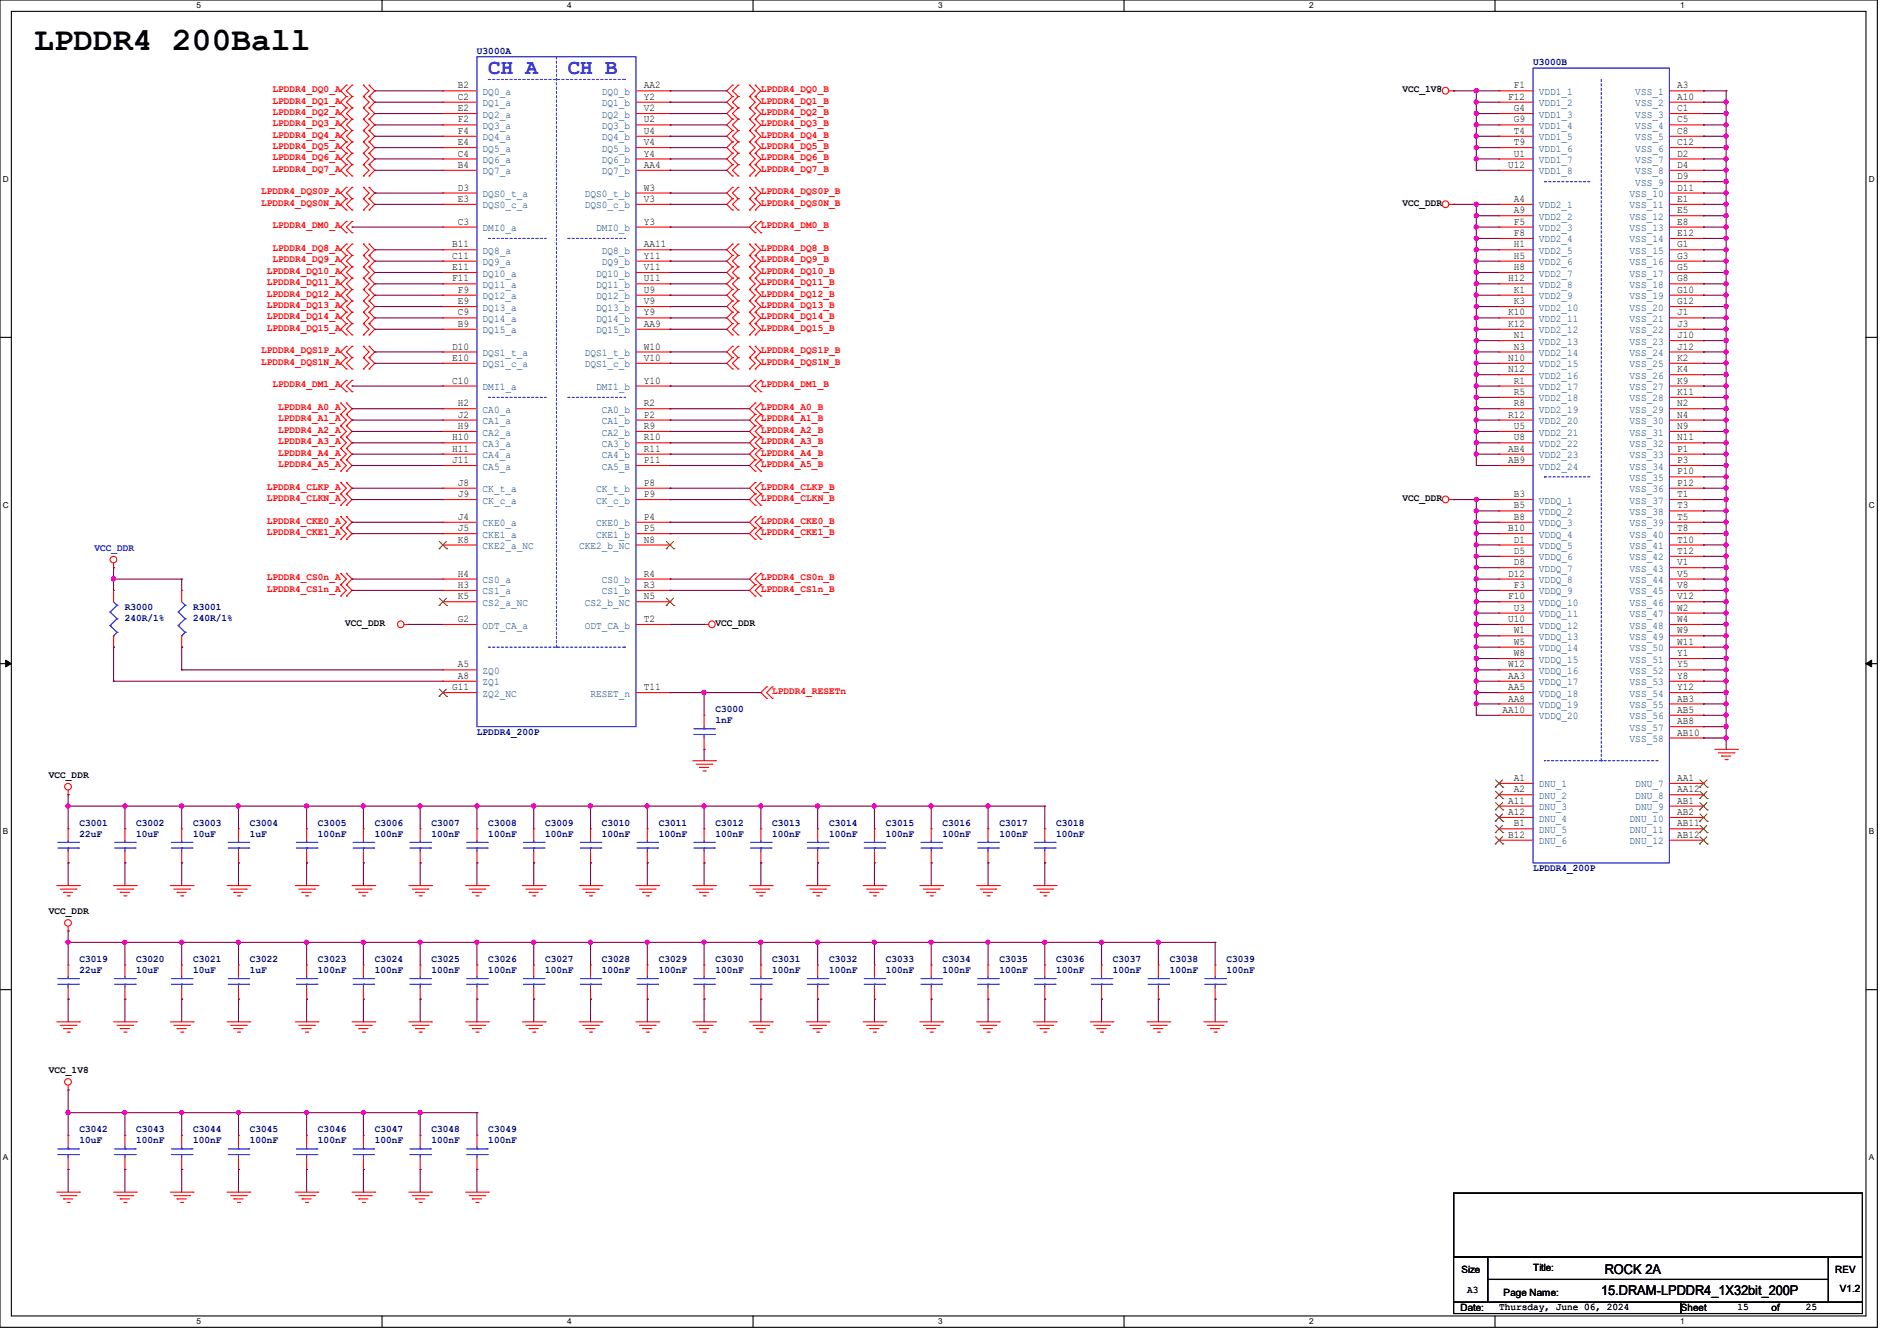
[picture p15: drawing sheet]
<svg xmlns="http://www.w3.org/2000/svg" width="297mm" height="210mm" viewBox="0 0 297 210" stroke-linecap="round" stroke-linejoin="round" font-family="sans-serif">
<defs><g id="words">
<text font-size="5.1" x="5.3" y="7.8">LPDDR4 200Ball</text>
<g font-size="3.3" fill="#00f">
<text x="76.5" y="11.6">CH A</text>
<text x="88.9" y="11.6">CH B</text>
</g>
<g font-size="2.1">
<text x="250.7" y="202.9">15.DRAM-LPDDR4_1X32bit_200P</text>
<text x="251.2" y="199.5">ROCK 2A</text>
</g>
<g font-size="1.6" fill="#00007f">
<text x="74.7" y="8.4">U3000A</text>
<text x="240" y="10.2">U3000B</text>
<text x="19.6" y="95.5">R3000</text>
<text x="30.2" y="95.5">R3001</text>
<text x="19.6" y="97.3">240R/1%</text>
<text x="30.2" y="97.3">240R/1%</text>
<text x="112" y="111.5">C3000</text>
<text x="112" y="113.3">1nF</text>
<text x="74.7" y="115.1">LPDDR4_200P</text>
<text x="12.4" y="129.3">C3001</text>
<text x="12.4" y="131.1">22uF</text>
<text x="21.3" y="129.3">C3002</text>
<text x="21.3" y="131.1">10uF</text>
<text x="30.2" y="129.3">C3003</text>
<text x="30.2" y="131.1">10uF</text>
<text x="39.1" y="129.3">C3004</text>
<text x="39.1" y="131.1">1uF</text>
<text x="49.8" y="129.3">C3005</text>
<text x="49.8" y="131.1">100nF</text>
<text x="58.7" y="129.3">C3006</text>
<text x="58.7" y="131.1">100nF</text>
<text x="67.6" y="129.3">C3007</text>
<text x="67.6" y="131.1">100nF</text>
<text x="76.5" y="129.3">C3008</text>
<text x="76.5" y="131.1">100nF</text>
<text x="85.3" y="129.3">C3009</text>
<text x="85.3" y="131.1">100nF</text>
<text x="94.2" y="129.3">C3010</text>
<text x="94.2" y="131.1">100nF</text>
<text x="103.1" y="129.3">C3011</text>
<text x="103.1" y="131.1">100nF</text>
<text x="112" y="129.3">C3012</text>
<text x="112" y="131.1">100nF</text>
<text x="120.9" y="129.3">C3013</text>
<text x="120.9" y="131.1">100nF</text>
<text x="129.8" y="129.3">C3014</text>
<text x="129.8" y="131.1">100nF</text>
<text x="138.7" y="129.3">C3015</text>
<text x="138.7" y="131.1">100nF</text>
<text x="147.6" y="129.3">C3016</text>
<text x="147.6" y="131.1">100nF</text>
<text x="156.5" y="129.3">C3017</text>
<text x="156.5" y="131.1">100nF</text>
<text x="165.4" y="129.3">C3018</text>
<text x="165.4" y="131.1">100nF</text>
<text x="240" y="136.4">LPDDR4_200P</text>
<text x="12.4" y="150.6">C3019</text>
<text x="12.4" y="152.4">22uF</text>
<text x="21.3" y="150.6">C3020</text>
<text x="21.3" y="152.4">10uF</text>
<text x="30.2" y="150.6">C3021</text>
<text x="30.2" y="152.4">10uF</text>
<text x="39.1" y="150.6">C3022</text>
<text x="39.1" y="152.4">1uF</text>
<text x="49.8" y="150.6">C3023</text>
<text x="49.8" y="152.4">100nF</text>
<text x="58.7" y="150.6">C3024</text>
<text x="58.7" y="152.4">100nF</text>
<text x="67.6" y="150.6">C3025</text>
<text x="67.6" y="152.4">100nF</text>
<text x="76.5" y="150.6">C3026</text>
<text x="76.5" y="152.4">100nF</text>
<text x="85.3" y="150.6">C3027</text>
<text x="85.3" y="152.4">100nF</text>
<text x="94.2" y="150.6">C3028</text>
<text x="94.2" y="152.4">100nF</text>
<text x="103.1" y="150.6">C3029</text>
<text x="103.1" y="152.4">100nF</text>
<text x="112" y="150.6">C3030</text>
<text x="112" y="152.4">100nF</text>
<text x="120.9" y="150.6">C3031</text>
<text x="120.9" y="152.4">100nF</text>
<text x="129.8" y="150.6">C3032</text>
<text x="129.8" y="152.4">100nF</text>
<text x="138.7" y="150.6">C3033</text>
<text x="138.7" y="152.4">100nF</text>
<text x="147.6" y="150.6">C3034</text>
<text x="147.6" y="152.4">100nF</text>
<text x="156.5" y="150.6">C3035</text>
<text x="156.5" y="152.4">100nF</text>
<text x="165.4" y="150.6">C3036</text>
<text x="165.4" y="152.4">100nF</text>
<text x="174.2" y="150.6">C3037</text>
<text x="174.2" y="152.4">100nF</text>
<text x="183.1" y="150.6">C3038</text>
<text x="183.1" y="152.4">100nF</text>
<text x="192" y="150.6">C3039</text>
<text x="192" y="152.4">100nF</text>
<text x="12.4" y="177.3">C3042</text>
<text x="12.4" y="179.1">10uF</text>
<text x="21.3" y="177.3">C3043</text>
<text x="21.3" y="179.1">100nF</text>
<text x="30.2" y="177.3">C3044</text>
<text x="30.2" y="179.1">100nF</text>
<text x="39.1" y="177.3">C3045</text>
<text x="39.1" y="179.1">100nF</text>
<text x="49.8" y="177.3">C3046</text>
<text x="49.8" y="179.1">100nF</text>
<text x="58.7" y="177.3">C3047</text>
<text x="58.7" y="179.1">100nF</text>
<text x="67.6" y="177.3">C3048</text>
<text x="67.6" y="179.1">100nF</text>
<text x="76.5" y="177.3">C3049</text>
<text x="76.5" y="179.1">100nF</text>
</g>
<g font-size="1.6" fill="#f00">
<text x="42.7" y="14.4">LPDDR4_DQ0_A</text>
<text x="42.7" y="16.2">LPDDR4_DQ1_A</text>
<text x="42.7" y="18">LPDDR4_DQ2_A</text>
<text x="119.1" y="18">LPDDR4_DQ2_B</text>
<text x="119.1" y="14.4">LPDDR4_DQ0_B</text>
<text x="119.1" y="16.2">LPDDR4_DQ1_B</text>
<text x="42.7" y="23.3">LPDDR4_DQ5_A</text>
<text x="42.7" y="19.8">LPDDR4_DQ3_A</text>
<text x="42.7" y="21.5">LPDDR4_DQ4_A</text>
<text x="119.1" y="19.8">LPDDR4_DQ3_B</text>
<text x="119.1" y="23.3">LPDDR4_DQ5_B</text>
<text x="119.1" y="21.5">LPDDR4_DQ4_B</text>
<text x="42.7" y="26.9">LPDDR4_DQ7_A</text>
<text x="42.7" y="25.1">LPDDR4_DQ6_A</text>
<text x="119.1" y="25.1">LPDDR4_DQ6_B</text>
<text x="119.1" y="26.9">LPDDR4_DQ7_B</text>
<text x="40.9" y="30.4">LPDDR4_DQS0P_A</text>
<text x="40.9" y="32.2">LPDDR4_DQS0N_A</text>
<text x="42.7" y="35.8">LPDDR4_DM0_A</text>
<text x="119.1" y="35.8">LPDDR4_DM0_B</text>
<text x="119.1" y="32.2">LPDDR4_DQS0N_B</text>
<text x="119.1" y="30.4">LPDDR4_DQS0P_B</text>
<text x="42.7" y="39.3">LPDDR4_DQ8_A</text>
<text x="42.7" y="41.1">LPDDR4_DQ9_A</text>
<text x="119.1" y="41.1">LPDDR4_DQ9_B</text>
<text x="119.1" y="39.3">LPDDR4_DQ8_B</text>
<text x="41.8" y="42.9">LPDDR4_DQ10_A</text>
<text x="41.8" y="44.7">LPDDR4_DQ11_A</text>
<text x="41.8" y="46.4">LPDDR4_DQ12_A</text>
<text x="119.1" y="44.7">LPDDR4_DQ11_B</text>
<text x="119.1" y="42.9">LPDDR4_DQ10_B</text>
<text x="119.1" y="46.4">LPDDR4_DQ12_B</text>
<text x="41.8" y="48.2">LPDDR4_DQ13_A</text>
<text x="41.8" y="51.8">LPDDR4_DQ15_A</text>
<text x="41.8" y="50">LPDDR4_DQ14_A</text>
<text x="119.1" y="50">LPDDR4_DQ14_B</text>
<text x="119.1" y="51.8">LPDDR4_DQ15_B</text>
<text x="119.1" y="48.2">LPDDR4_DQ13_B</text>
<text x="40.9" y="55.3">LPDDR4_DQS1P_A</text>
<text x="40.9" y="57.1">LPDDR4_DQS1N_A</text>
<text x="119.1" y="55.3">LPDDR4_DQS1P_B</text>
<text x="119.1" y="57.1">LPDDR4_DQS1N_B</text>
<text x="42.7" y="60.7">LPDDR4_DM1_A</text>
<text x="43.6" y="66">LPDDR4_A1_A</text>
<text x="43.6" y="64.2">LPDDR4_A0_A</text>
<text x="119.1" y="66">LPDDR4_A1_B</text>
<text x="119.1" y="64.2">LPDDR4_A0_B</text>
<text x="119.1" y="60.7">LPDDR4_DM1_B</text>
<text x="43.6" y="67.8">LPDDR4_A2_A</text>
<text x="43.6" y="69.6">LPDDR4_A3_A</text>
<text x="43.6" y="71.3">LPDDR4_A4_A</text>
<text x="119.1" y="67.8">LPDDR4_A2_B</text>
<text x="119.1" y="69.6">LPDDR4_A3_B</text>
<text x="119.1" y="71.3">LPDDR4_A4_B</text>
<text x="41.8" y="76.7">LPDDR4_CLKP_A</text>
<text x="43.6" y="73.1">LPDDR4_A5_A</text>
<text x="119.1" y="73.1">LPDDR4_A5_B</text>
<text x="119.1" y="76.7">LPDDR4_CLKP_B</text>
<text x="41.8" y="82">LPDDR4_CKE0_A</text>
<text x="41.8" y="78.4">LPDDR4_CLKN_A</text>
<text x="41.8" y="83.8">LPDDR4_CKE1_A</text>
<text x="119.1" y="82">LPDDR4_CKE0_B</text>
<text x="119.1" y="78.4">LPDDR4_CLKN_B</text>
<text x="119.1" y="83.8">LPDDR4_CKE1_B</text>
<text x="41.8" y="90.9">LPDDR4_CS0n_A</text>
<text x="41.8" y="92.7">LPDDR4_CS1n_A</text>
<text x="119.1" y="90.9">LPDDR4_CS0n_B</text>
<text x="119.1" y="92.7">LPDDR4_CS1n_B</text>
<text x="120.9" y="108.7">LPDDR4_RESETn</text>
</g>
<g font-size="1.6">
<text x="71.7" y="17.4">E2</text>
<text x="71.7" y="15.6">C2</text>
<text x="71.7" y="13.8">B2</text>
<text x="100.8" y="13.8">AA2</text>
<text x="100.8" y="15.6">Y2</text>
<text x="100.8" y="17.4">V2</text>
<text x="219.6" y="14.4">VCC_1V8</text>
<text x="236.1" y="15.6">F12</text>
<text x="237" y="13.8">F1</text>
<text x="237" y="17.4">G4</text>
<text x="262.6" y="13.8">A3</text>
<text x="262.6" y="15.6">A10</text>
<text x="262.6" y="17.4">C1</text>
<text x="71.7" y="22.7">E4</text>
<text x="71.7" y="21">F4</text>
<text x="71.7" y="19.2">F2</text>
<text x="100.8" y="19.2">U2</text>
<text x="100.8" y="22.7">V4</text>
<text x="100.8" y="21">U4</text>
<text x="237" y="19.2">G9</text>
<text x="237" y="21">T4</text>
<text x="237" y="22.7">T9</text>
<text x="262.6" y="19.2">C5</text>
<text x="262.6" y="21">C8</text>
<text x="262.6" y="22.7">C12</text>
<text x="71.7" y="26.3">B4</text>
<text x="71.7" y="24.5">C4</text>
<text x="71.7" y="29.8">D3</text>
<text x="100.8" y="29.8">W3</text>
<text x="100.8" y="24.5">Y4</text>
<text x="100.8" y="26.3">AA4</text>
<text x="236.1" y="26.3">U12</text>
<text x="237" y="24.5">U1</text>
<text x="262.6" y="24.5">D2</text>
<text x="262.6" y="26.3">D4</text>
<text x="262.6" y="28.1">D9</text>
<text x="262.6" y="29.8">D11</text>
<text x="71.7" y="35.2">C3</text>
<text x="71.7" y="31.6">E3</text>
<text x="100.8" y="31.6">V3</text>
<text x="100.8" y="35.2">Y3</text>
<text x="219.6" y="32.2">VCC_DDR</text>
<text x="237" y="31.6">A4</text>
<text x="237" y="33.4">A9</text>
<text x="237" y="35.2">F5</text>
<text x="262.6" y="31.6">E1</text>
<text x="262.6" y="33.4">E5</text>
<text x="262.6" y="35.2">E8</text>
<text x="70.8" y="38.7">B11</text>
<text x="70.8" y="40.5">C11</text>
<text x="100.8" y="40.5">Y11</text>
<text x="100.8" y="38.7">AA11</text>
<text x="237" y="37">F8</text>
<text x="237" y="38.7">H1</text>
<text x="237" y="40.5">H5</text>
<text x="262.6" y="37">E12</text>
<text x="262.6" y="38.7">G1</text>
<text x="262.6" y="40.5">G3</text>
<text x="70.8" y="42.3">E11</text>
<text x="70.8" y="44.1">F11</text>
<text x="71.7" y="47.6">E9</text>
<text x="71.7" y="45.8">F9</text>
<text x="100.8" y="44.1">U11</text>
<text x="100.8" y="47.6">V9</text>
<text x="100.8" y="45.8">U9</text>
<text x="100.8" y="42.3">V11</text>
<text x="236.1" y="44.1">H12</text>
<text x="237" y="47.6">K3</text>
<text x="237" y="42.3">H8</text>
<text x="237" y="45.8">K1</text>
<text x="262.6" y="42.3">G5</text>
<text x="262.6" y="44.1">G8</text>
<text x="262.6" y="45.8">G10</text>
<text x="262.6" y="47.6">G12</text>
<text x="71.7" y="51.2">B9</text>
<text x="71.7" y="49.4">C9</text>
<text x="100.8" y="49.4">Y9</text>
<text x="100.8" y="51.2">AA9</text>
<text x="236.1" y="51.2">K12</text>
<text x="236.1" y="49.4">K10</text>
<text x="237" y="53">N1</text>
<text x="262.6" y="49.4">J1</text>
<text x="262.6" y="53">J10</text>
<text x="262.6" y="51.2">J3</text>
<text x="70.8" y="56.5">E10</text>
<text x="70.8" y="54.7">D10</text>
<text x="100.8" y="54.7">W10</text>
<text x="100.8" y="56.5">V10</text>
<text x="236.1" y="58.3">N12</text>
<text x="236.1" y="56.5">N10</text>
<text x="237" y="54.7">N3</text>
<text x="262.6" y="56.5">K2</text>
<text x="262.6" y="54.7">J12</text>
<text x="262.6" y="58.3">K4</text>
<text x="70.8" y="60.1">C10</text>
<text x="71.7" y="65.4">J2</text>
<text x="71.7" y="63.6">H2</text>
<text x="100.8" y="63.6">R2</text>
<text x="100.8" y="65.4">P2</text>
<text x="100.8" y="60.1">Y10</text>
<text x="236.1" y="65.4">R12</text>
<text x="237" y="61.9">R5</text>
<text x="237" y="63.6">R8</text>
<text x="237" y="60.1">R1</text>
<text x="262.6" y="60.1">K9</text>
<text x="262.6" y="63.6">N2</text>
<text x="262.6" y="61.9">K11</text>
<text x="262.6" y="65.4">N4</text>
<text x="70.8" y="70.7">H11</text>
<text x="70.8" y="69">H10</text>
<text x="71.7" y="67.2">H9</text>
<text x="100.8" y="67.2">R9</text>
<text x="100.8" y="69">R10</text>
<text x="100.8" y="70.7">R11</text>
<text x="236.1" y="70.7">AB4</text>
<text x="237" y="67.2">U5</text>
<text x="237" y="69">U8</text>
<text x="262.6" y="67.2">N9</text>
<text x="262.6" y="70.7">P1</text>
<text x="262.6" y="69">N11</text>
<text x="70.8" y="72.5">J11</text>
<text x="71.7" y="77.9">J9</text>
<text x="71.7" y="76.1">J8</text>
<text x="100.8" y="76.1">P8</text>
<text x="100.8" y="77.9">P9</text>
<text x="100.8" y="72.5">P11</text>
<text x="236.1" y="72.5">AB9</text>
<text x="237" y="77.9">B3</text>
<text x="262.6" y="77.9">T1</text>
<text x="262.6" y="72.5">P3</text>
<text x="262.6" y="74.3">P10</text>
<text x="262.6" y="76.1">P12</text>
<text x="71.7" y="81.4">J4</text>
<text x="71.7" y="83.2">J5</text>
<text x="100.8" y="83.2">P5</text>
<text x="100.8" y="81.4">P4</text>
<text x="219.6" y="78.4">VCC_DDR</text>
<text x="236.1" y="83.2">B10</text>
<text x="237" y="79.6">B5</text>
<text x="237" y="81.4">B8</text>
<text x="262.6" y="81.4">T5</text>
<text x="262.6" y="79.6">T3</text>
<text x="262.6" y="83.2">T8</text>
<text x="71.7" y="85">K8</text>
<text x="100.8" y="85">N8</text>
<text x="237" y="85">D1</text>
<text x="237" y="86.7">D5</text>
<text x="237" y="88.5">D8</text>
<text x="262.6" y="85">T10</text>
<text x="262.6" y="88.5">V1</text>
<text x="262.6" y="86.7">T12</text>
<text x="71.7" y="90.3">H4</text>
<text x="71.7" y="92.1">H3</text>
<text x="71.7" y="93.9">K5</text>
<text x="100.8" y="92.1">R3</text>
<text x="100.8" y="90.3">R4</text>
<text x="100.8" y="93.9">N5</text>
<text x="236.1" y="90.3">D12</text>
<text x="236.1" y="93.9">F10</text>
<text x="237" y="92.1">F3</text>
<text x="237" y="95.6">U3</text>
<text x="262.6" y="90.3">V5</text>
<text x="262.6" y="92.1">V8</text>
<text x="262.6" y="93.9">V12</text>
<text x="262.6" y="95.6">W2</text>
<text x="54.1" y="98">VCC_DDR</text>
<text x="71.7" y="97.4">G2</text>
<text x="100.8" y="97.4">T2</text>
<text x="112" y="98">VCC_DDR</text>
<text x="236.1" y="97.4">U10</text>
<text x="237" y="99.2">W1</text>
<text x="237" y="101">W5</text>
<text x="262.6" y="97.4">W4</text>
<text x="262.6" y="99.2">W9</text>
<text x="262.6" y="101">W11</text>
<text x="71.7" y="106.3">A8</text>
<text x="71.7" y="104.5">A5</text>
<text x="236.1" y="106.3">AA3</text>
<text x="236.1" y="104.5">W12</text>
<text x="237" y="102.7">W8</text>
<text x="262.6" y="102.7">Y1</text>
<text x="262.6" y="104.5">Y5</text>
<text x="262.6" y="106.3">Y8</text>
<text x="70.8" y="108.1">G11</text>
<text x="100.8" y="108.1">T11</text>
<text x="235.2" y="111.6">AA10</text>
<text x="236.1" y="109.9">AA8</text>
<text x="236.1" y="108.1">AA5</text>
<text x="262.6" y="108.1">Y12</text>
<text x="262.6" y="109.9">AB3</text>
<text x="262.6" y="111.6">AB5</text>
<text x="262.6" y="113.4">AB8</text>
<text x="262.6" y="115.2">AB10</text>
<text x="7.7" y="121.8">VCC_DDR</text>
<text x="236.1" y="125.9">A11</text>
<text x="237" y="124.1">A2</text>
<text x="237" y="122.3">A1</text>
<text x="262.6" y="122.3">AA1</text>
<text x="262.6" y="124.1">AA12</text>
<text x="262.6" y="125.9">AB1</text>
<text x="236.1" y="127.6">A12</text>
<text x="236.1" y="131.2">B12</text>
<text x="237" y="129.4">B1</text>
<text x="262.6" y="127.6">AB2</text>
<text x="262.6" y="129.4">AB11</text>
<text x="262.6" y="131.2">AB12</text>
<text x="7.7" y="143.2">VCC_DDR</text>
<text x="7.7" y="168.1">VCC_1V8</text>
<text x="228.8" y="199.3">Size</text>
<text x="229.7" y="202.5">A3</text>
<text x="235.4" y="202.9">Page Name:</text>
<text x="240" y="199">Title:</text>
<text x="287.3" y="199.3">REV</text>
<text x="288" y="202.4">V1.2</text>
<text x="228.6" y="205.4">Date:</text>
<text x="234.7" y="205.1">Thursday, June 06, 2024</text>
<text x="263.1" y="205.4">Sheet</text>
<text x="272" y="205.1">15</text>
<text x="277.4" y="205.4">of</text>
<text x="282.7" y="205.1">25</text>
</g>
<g font-size="1.6" fill="#003f7f">
<text x="75.6" y="16.6">DQ1_a</text>
<text x="75.6" y="14.9">DQ0_a</text>
<text x="94.2" y="14.9">DQ0_b</text>
<text x="94.2" y="16.6">DQ1_b</text>
<text x="240.9" y="14.9">VDD1_1</text>
<text x="240.9" y="16.6">VDD1_2</text>
<text x="256" y="14.9">VSS_1</text>
<text x="256" y="16.6">VSS_2</text>
<text x="75.6" y="23.8">DQ5_a</text>
<text x="75.6" y="22">DQ4_a</text>
<text x="75.6" y="20.2">DQ3_a</text>
<text x="75.6" y="18.4">DQ2_a</text>
<text x="94.2" y="18.4">DQ2_b</text>
<text x="94.2" y="20.2">DQ3_b</text>
<text x="94.2" y="23.8">DQ5_b</text>
<text x="94.2" y="22">DQ4_b</text>
<text x="240.9" y="18.4">VDD1_3</text>
<text x="240.9" y="20.2">VDD1_4</text>
<text x="240.9" y="22">VDD1_5</text>
<text x="240.9" y="23.8">VDD1_6</text>
<text x="256" y="18.4">VSS_3</text>
<text x="256" y="20.2">VSS_4</text>
<text x="256" y="22">VSS_5</text>
<text x="256" y="23.8">VSS_6</text>
<text x="75.6" y="27.3">DQ7_a</text>
<text x="75.6" y="25.5">DQ6_a</text>
<text x="94.2" y="25.5">DQ6_b</text>
<text x="94.2" y="27.3">DQ7_b</text>
<text x="240.9" y="25.5">VDD1_7</text>
<text x="240.9" y="27.3">VDD1_8</text>
<text x="256" y="25.5">VSS_7</text>
<text x="256" y="27.3">VSS_8</text>
<text x="256" y="29.1">VSS_9</text>
<text x="75.6" y="32.6">DQS0_c_a</text>
<text x="75.6" y="30.9">DQS0_t_a</text>
<text x="91.6" y="30.9">DQS0_t_b</text>
<text x="91.6" y="32.6">DQS0_c_b</text>
<text x="240.9" y="32.6">VDD2_1</text>
<text x="240.9" y="34.4">VDD2_2</text>
<text x="255.1" y="30.9">VSS_10</text>
<text x="255.1" y="32.6">VSS_11</text>
<text x="255.1" y="34.4">VSS_12</text>
<text x="75.6" y="39.8">DQ8_a</text>
<text x="75.6" y="41.5">DQ9_a</text>
<text x="75.6" y="36.2">DMI0_a</text>
<text x="93.3" y="36.2">DMI0_b</text>
<text x="94.2" y="41.5">DQ9_b</text>
<text x="94.2" y="39.8">DQ8_b</text>
<text x="240.9" y="36.2">VDD2_3</text>
<text x="240.9" y="38">VDD2_4</text>
<text x="240.9" y="39.8">VDD2_5</text>
<text x="240.9" y="41.5">VDD2_6</text>
<text x="255.1" y="36.2">VSS_13</text>
<text x="255.1" y="38">VSS_14</text>
<text x="255.1" y="39.8">VSS_15</text>
<text x="255.1" y="41.5">VSS_16</text>
<text x="75.6" y="43.3">DQ10_a</text>
<text x="75.6" y="46.9">DQ12_a</text>
<text x="75.6" y="45.1">DQ11_a</text>
<text x="93.3" y="45.1">DQ11_b</text>
<text x="93.3" y="46.9">DQ12_b</text>
<text x="93.3" y="43.3">DQ10_b</text>
<text x="240.9" y="45.1">VDD2_8</text>
<text x="240.9" y="43.3">VDD2_7</text>
<text x="240.9" y="46.9">VDD2_9</text>
<text x="255.1" y="43.3">VSS_17</text>
<text x="255.1" y="45.1">VSS_18</text>
<text x="255.1" y="46.9">VSS_19</text>
<text x="75.6" y="52.2">DQ15_a</text>
<text x="75.6" y="48.6">DQ13_a</text>
<text x="75.6" y="50.4">DQ14_a</text>
<text x="93.3" y="50.4">DQ14_b</text>
<text x="93.3" y="52.2">DQ15_b</text>
<text x="93.3" y="48.6">DQ13_b</text>
<text x="240.9" y="48.6">VDD2_10</text>
<text x="240.9" y="52.2">VDD2_12</text>
<text x="240.9" y="50.4">VDD2_11</text>
<text x="240.9" y="54">VDD2_13</text>
<text x="255.1" y="50.4">VSS_21</text>
<text x="255.1" y="54">VSS_23</text>
<text x="255.1" y="48.6">VSS_20</text>
<text x="255.1" y="52.2">VSS_22</text>
<text x="75.6" y="57.5">DQS1_c_a</text>
<text x="75.6" y="55.8">DQS1_t_a</text>
<text x="91.6" y="55.8">DQS1_t_b</text>
<text x="91.6" y="57.5">DQS1_c_b</text>
<text x="240.9" y="55.8">VDD2_14</text>
<text x="240.9" y="59.3">VDD2_16</text>
<text x="240.9" y="57.5">VDD2_15</text>
<text x="255.1" y="57.5">VSS_25</text>
<text x="255.1" y="55.8">VSS_24</text>
<text x="255.1" y="59.3">VSS_26</text>
<text x="75.6" y="61.1">DMI1_a</text>
<text x="75.6" y="64.6">CA0_a</text>
<text x="93.3" y="61.1">DMI1_b</text>
<text x="94.2" y="64.6">CA0_b</text>
<text x="240.9" y="62.9">VDD2_18</text>
<text x="240.9" y="64.6">VDD2_19</text>
<text x="240.9" y="61.1">VDD2_17</text>
<text x="255.1" y="61.1">VSS_27</text>
<text x="255.1" y="64.6">VSS_29</text>
<text x="255.1" y="62.9">VSS_28</text>
<text x="75.6" y="71.8">CA4_a</text>
<text x="75.6" y="70">CA3_a</text>
<text x="75.6" y="68.2">CA2_a</text>
<text x="75.6" y="66.4">CA1_a</text>
<text x="94.2" y="66.4">CA1_b</text>
<text x="94.2" y="68.2">CA2_b</text>
<text x="94.2" y="70">CA3_b</text>
<text x="94.2" y="71.8">CA4_b</text>
<text x="240.9" y="66.4">VDD2_20</text>
<text x="240.9" y="68.2">VDD2_21</text>
<text x="240.9" y="70">VDD2_22</text>
<text x="240.9" y="71.8">VDD2_23</text>
<text x="255.1" y="68.2">VSS_31</text>
<text x="255.1" y="71.8">VSS_33</text>
<text x="255.1" y="66.4">VSS_30</text>
<text x="255.1" y="70">VSS_32</text>
<text x="75.6" y="73.5">CA5_a</text>
<text x="75.6" y="77.1">CK_t_a</text>
<text x="93.3" y="77.1">CK_t_b</text>
<text x="94.2" y="73.5">CA5_B</text>
<text x="240.9" y="73.5">VDD2_24</text>
<text x="255.1" y="73.5">VSS_34</text>
<text x="255.1" y="75.3">VSS_35</text>
<text x="255.1" y="77.1">VSS_36</text>
<text x="75.6" y="78.9">CK_c_a</text>
<text x="75.6" y="82.4">CKE0_a</text>
<text x="93.3" y="82.4">CKE0_b</text>
<text x="93.3" y="78.9">CK_c_b</text>
<text x="240.9" y="78.9">VDDQ_1</text>
<text x="240.9" y="80.6">VDDQ_2</text>
<text x="240.9" y="82.4">VDDQ_3</text>
<text x="255.1" y="78.9">VSS_37</text>
<text x="255.1" y="82.4">VSS_39</text>
<text x="255.1" y="80.6">VSS_38</text>
<text x="75.6" y="84.2">CKE1_a</text>
<text x="75.6" y="86">CKE2_a_NC</text>
<text x="90.7" y="86">CKE2_b_NC</text>
<text x="93.3" y="84.2">CKE1_b</text>
<text x="240.9" y="84.2">VDDQ_4</text>
<text x="240.9" y="86">VDDQ_5</text>
<text x="240.9" y="87.8">VDDQ_6</text>
<text x="240.9" y="89.5">VDDQ_7</text>
<text x="255.1" y="86">VSS_41</text>
<text x="255.1" y="89.5">VSS_43</text>
<text x="255.1" y="84.2">VSS_40</text>
<text x="255.1" y="87.8">VSS_42</text>
<text x="75.6" y="91.3">CS0_a</text>
<text x="75.6" y="93.1">CS1_a</text>
<text x="75.6" y="94.9">CS2_a_NC</text>
<text x="91.6" y="94.9">CS2_b_NC</text>
<text x="94.2" y="93.1">CS1_b</text>
<text x="94.2" y="91.3">CS0_b</text>
<text x="240.9" y="91.3">VDDQ_8</text>
<text x="240.9" y="93.1">VDDQ_9</text>
<text x="240.9" y="94.9">VDDQ_10</text>
<text x="255.1" y="91.3">VSS_44</text>
<text x="255.1" y="93.1">VSS_45</text>
<text x="255.1" y="94.9">VSS_46</text>
<text x="75.6" y="98.4">ODT_CA_a</text>
<text x="91.6" y="98.4">ODT_CA_b</text>
<text x="240.9" y="96.6">VDDQ_11</text>
<text x="240.9" y="100.2">VDDQ_13</text>
<text x="240.9" y="98.4">VDDQ_12</text>
<text x="240.9" y="102">VDDQ_14</text>
<text x="255.1" y="96.6">VSS_47</text>
<text x="255.1" y="98.4">VSS_48</text>
<text x="255.1" y="100.2">VSS_49</text>
<text x="255.1" y="102">VSS_50</text>
<text x="75.6" y="107.3">ZQ1</text>
<text x="75.6" y="105.5">ZQ0</text>
<text x="240.9" y="103.8">VDDQ_15</text>
<text x="240.9" y="107.3">VDDQ_17</text>
<text x="240.9" y="105.5">VDDQ_16</text>
<text x="255.1" y="103.8">VSS_51</text>
<text x="255.1" y="105.5">VSS_52</text>
<text x="255.1" y="107.3">VSS_53</text>
<text x="75.6" y="109.1">ZQ2_NC</text>
<text x="92.5" y="109.1">RESET_n</text>
<text x="240.9" y="110.9">VDDQ_19</text>
<text x="240.9" y="109.1">VDDQ_18</text>
<text x="240.9" y="112.7">VDDQ_20</text>
<text x="255.1" y="109.1">VSS_54</text>
<text x="255.1" y="110.9">VSS_55</text>
<text x="255.1" y="112.7">VSS_56</text>
<text x="255.1" y="114.4">VSS_57</text>
<text x="255.1" y="116.2">VSS_58</text>
<text x="240.9" y="125.1">DNU_2</text>
<text x="240.9" y="123.3">DNU_1</text>
<text x="256" y="123.3">DNU_7</text>
<text x="256" y="125.1">DNU_8</text>
<text x="240.9" y="126.9">DNU_3</text>
<text x="240.9" y="128.7">DNU_4</text>
<text x="240.9" y="130.4">DNU_5</text>
<text x="255.1" y="128.7">DNU_10</text>
<text x="255.1" y="130.4">DNU_11</text>
<text x="256" y="126.9">DNU_9</text>
<text x="240.9" y="132.2">DNU_6</text>
<text x="255.1" y="132.2">DNU_12</text>
</g>
<text font-size="1.6" fill="#00f" x="14.8" y="86.3">VCC_DDR</text>
<g font-size="1.3">
<text x="30.8" y="1.3">5</text>
<text x="88.8" y="1.3">4</text>
<text x="146.9" y="1.3">3</text>
<text x="205" y="1.3">2</text>
<text x="263.1" y="1.3">1</text>
<text x=".5" y="28.4">D</text>
<text x="292.6" y="28.4">D</text>
<text x=".5" y="79.5">C</text>
<text x="292.6" y="79.5">C</text>
<text x=".5" y="130.6">B</text>
<text x="292.6" y="130.6">B</text>
<text x=".5" y="181.7">A</text>
<text x="292.6" y="181.7">A</text>
<text x="30.8" y="207.4">5</text>
<text x="88.8" y="207.4">4</text>
<text x="146.9" y="207.4">3</text>
<text x="205" y="207.4">2</text>
<text x="263.1" y="207.4">1</text>
</g>
</g></defs>
<g fill="none" stroke="#000" stroke-width=".17">
<path d="M0 0h293.9v207.9h-293.9zM1.8 1.8h290.3v204.3h-290.3zM59.8 0v1.8M117.9 0v1.8M176 0v1.8M234.1 0v1.8M0 52.8h1.8M292.1 52.8h1.8M0 103.9h1.8M292.1 103.9h1.8M0 155h1.8M292.1 155h1.8"/>
<path d="M227.6 186.9h64v9.9h-64zM227.6 196.8h5.3v7.1h-5.3zM232.9 196.8h53.4v3.6h-53.4zM286.3 196.8h5.3v7.1h-5.3zM59.8 206.1v1.8M117.9 206.1v1.8M176 206.1v1.8M227.6 203.9h35.5v1.8h-35.5zM232.9 200.4h53.4v3.5h-53.4zM234.1 206.1v1.8M263.1 203.9h28.5v1.8h-28.5z"/>
</g>
<path d="M.9 103.4l.9 .5-.9 .5zM292.1 103.9l.9-.5v1z" fill="#000"/>
<path d="M.9 103.4l.9 .5-.9 .5zM292.1 103.9l.9-.5v1z" fill="none" stroke="#000" stroke-width=".16"/>
<g fill="none" stroke="#f00" stroke-width=".17">
<path d="M54.2 13.3h.1M54.2 15.1h.1M54.2 16.9h.1M54.2 18.7h.1M54.2 18.7l-.9 .9 .9 .8M54.2 13.3l-.9 .9 .9 .9M54.2 15.1l-.9 .9 .9 .9M54.2 16.9l-.9 .9 .9 .9M55.1 13.3h.1M55.1 15.1h.1M55.1 16.9h.1M55.1 18.7h.1"/>
<path d="M55.1 16.9l-.9 .9 .9 .9M55.1 13.3l-.9 .9 .9 .9M55.1 18.7l-.9 .9 .9 .8M55.1 15.1l-.9 .9 .9 .9M56.9 13.3h.1M56.9 15.1h.1M56.9 16.9h.1M56.9 18.7h.1M56.9 13.3l.9 .9-.9 .9M56.9 16.9l.9 .9-.9 .9M56.9 15.1l.9 .9-.9 .9M56.9 18.7l.9 .9-.9 .8"/>
<path d="M57.8 15.1h.1M57.8 13.3h.1M57.8 16.9h.1M57.8 18.7h.1M57.8 13.3l.9 .9-.9 .9M57.8 18.7l.9 .9-.9 .8M57.8 15.1l.9 .9-.9 .9M57.8 16.9l.9 .9-.9 .9M69.3 19.6h.1M69.3 17.8h.1M69.3 16h.1M69.3 14.2h.1"/>
<path d="M69.3 14.2h5.4M69.3 19.6h5.4M69.3 17.8h5.4M69.3 16h5.4M99.6 14.2h5.3M99.6 19.6h5.3M99.6 17.8h5.3M99.6 16h5.3M104.9 14.2h.1M104.9 16h.1M104.9 17.8h.1M104.9 19.6h.1"/>
<path d="M114.7 16.9h.1M114.7 18.7h.1M114.7 13.3h.1M114.7 15.1h.1M114.7 13.3l-.9 .9 .9 .9M114.7 18.7l-.9 .9 .9 .8M114.7 16.9l-.9 .9 .9 .9M114.7 15.1l-.9 .9 .9 .9M115.6 18.7h.1M115.6 16.9h.1M115.6 15.1h.1M115.6 13.3h.1"/>
<path d="M115.6 16.9l-.9 .9 .9 .9M115.6 15.1l-.9 .9 .9 .9M115.6 18.7l-.9 .9 .9 .8M115.6 13.3l-.9 .9 .9 .9M117.3 18.7h.1M117.3 16.9h.1M117.3 15.1h.1M117.3 13.3h.1M117.3 13.3l.9 .9-.9 .9M117.3 16.9l.9 .9-.9 .9M117.3 18.7l.9 .9-.9 .8M117.3 15.1l.9 .9-.9 .9"/>
<path d="M118.2 18.7h.1M118.2 16.9h.1M118.2 15.1h.1M118.2 13.3h.1M118.2 13.3l.9 .9-.9 .9M118.2 18.7l.9 .9-.9 .8M118.2 16.9l.9 .9-.9 .9M118.2 15.1l.9 .9-.9 .9M226.9 14.2h.7M227.6 14.2h.1M234.7 14.2h.1M234.7 16h.1"/>
<path d="M234.7 17.8h.1M234.7 19.6h.1M234.7 14.2h5.3M234.7 19.6h5.3M234.7 17.8h5.3M234.7 16h5.3M261.4 14.2h5.3M261.4 19.6h5.3M261.4 17.8h5.3M261.4 16h5.3M266.7 14.2h.1M266.7 16h.1"/>
<path d="M266.7 17.8h.1M266.7 19.6h.1M54.2 38.2h.1M54.2 25.8h.1M54.2 27.6h.1M54.2 22.2h.1M54.2 24h.1M54.2 20.4h.1M54.2 29.3h.1M54.2 31.1h.1M54.2 32.9h.1M54.2 34.7h.1"/>
<path d="M54.2 36.5h.1M54.2 38.2l-.9 .9 .9 .9M54.2 34.7l-.9 .9 .9 .9M54.2 31.1l-.9 .9 .9 .9M54.2 20.4l-.9 .9 .9 .9M54.2 25.8l-.9 .9 .9 .9M54.2 22.2l-.9 .9 .9 .9M54.2 29.3l-.9 .9 .9 .9M54.2 24l-.9 .9 .9 .9M55.1 38.2h.1M55.1 25.8h.1M55.1 27.6h.1"/>
<path d="M55.1 22.2h.1M55.1 24h.1M55.1 20.4h.1M55.1 29.3h.1M55.1 31.1h.1M55.1 32.9h.1M55.1 34.7h.1M55.1 36.5h.1M55.1 34.7l-.9 .9 .9 .9M55.1 38.2l-.9 .9 .9 .9M55.1 22.2l-.9 .9 .9 .9M55.1 29.3l-.9 .9 .9 .9"/>
<path d="M55.1 25.8l-.9 .9 .9 .9M55.1 20.4l-.9 .9 .9 .9M55.1 24l-.9 .9 .9 .9M55.1 31.1l-.9 .9 .9 .9M56.9 38.2h.1M56.9 25.8h.1M56.9 27.6h.1M56.9 22.2h.1M56.9 24h.1M56.9 20.4h.1M56.9 29.3h.1M56.9 31.1h.1"/>
<path d="M56.9 32.9h.1M56.9 38.2l.9 .9-.9 .9M56.9 25.8l.9 .9-.9 .9M56.9 22.2l.9 .9-.9 .9M56.9 29.3l.9 .9-.9 .9M56.9 24l.9 .9-.9 .9M56.9 20.4l.9 .9-.9 .9M56.9 31.1l.9 .9-.9 .9M57.8 38.2h.1M57.8 27.6h.1M57.8 25.8h.1M57.8 24h.1"/>
<path d="M57.8 22.2h.1M57.8 20.4h.1M57.8 31.1h.1M57.8 29.3h.1M57.8 32.9h.1M57.8 38.2l.9 .9-.9 .9M57.8 25.8l.9 .9-.9 .9M57.8 20.4l.9 .9-.9 .9M57.8 31.1l.9 .9-.9 .9M57.8 22.2l.9 .9-.9 .9M57.8 24l.9 .9-.9 .9M57.8 29.3l.9 .9-.9 .9"/>
<path d="M69.3 39.1h.1M69.3 26.7h.1M69.3 24.9h.1M69.3 23.1h.1M69.3 21.3h.1M69.3 35.6h.1M69.3 32h.1M69.3 30.2h.1M69.3 32h5.4M69.3 39.1h5.4M69.3 26.7h5.4M69.3 24.9h5.4"/>
<path d="M69.3 23.1h5.4M69.3 21.3h5.4M69.3 35.6h5.4M69.3 30.2h5.4M99.6 32h5.3M99.6 39.1h5.3M99.6 26.7h5.3M99.6 24.9h5.3M99.6 23.1h5.3M99.6 21.3h5.3M99.6 35.6h5.3M99.6 30.2h5.3"/>
<path d="M104.9 30.2h.1M104.9 32h.1M104.9 35.6h.1M104.9 23.1h.1M104.9 21.3h.1M104.9 24.9h.1M104.9 26.7h.1M104.9 39.1h.1M114.7 24h.1M114.7 25.8h.1M114.7 20.4h.1M114.7 22.2h.1"/>
<path d="M114.7 27.6h.1M114.7 38.2h.1M114.7 31.1h.1M114.7 32.9h.1M114.7 29.3h.1M114.7 31.1l-.9 .9 .9 .9M114.7 38.2l-.9 .9 .9 .9M114.7 24l-.9 .9 .9 .9M114.7 29.3l-.9 .9 .9 .9M114.7 22.2l-.9 .9 .9 .9M114.7 25.8l-.9 .9 .9 .9M114.7 20.4l-.9 .9 .9 .9"/>
<path d="M115.6 25.8h.1M115.6 24h.1M115.6 20.4h.1M115.6 22.2h.1M115.6 27.6h.1M115.6 38.2h.1M115.6 32.9h.1M115.6 31.1h.1M115.6 29.3h.1M115.6 29.3l-.9 .9 .9 .9M115.6 31.1l-.9 .9 .9 .9M115.6 38.2l-.9 .9 .9 .9"/>
<path d="M115.6 24l-.9 .9 .9 .9M115.6 20.4l-.9 .9 .9 .9M115.6 22.2l-.9 .9 .9 .9M115.6 25.8l-.9 .9 .9 .9M117.3 25.8h.1M117.3 24h.1M117.3 20.4h.1M117.3 22.2h.1M117.3 27.6h.1M117.3 38.2h.1M117.3 32.9h.1M117.3 31.1h.1"/>
<path d="M117.3 29.3h.1M117.3 25.8l.9 .9-.9 .9M117.3 20.4l.9 .9-.9 .9M117.3 24l.9 .9-.9 .9M117.3 22.2l.9 .9-.9 .9M117.3 29.3l.9 .9-.9 .9M117.3 38.2l.9 .9-.9 .9M117.3 31.1l.9 .9-.9 .9M118.2 36.5h.1M118.2 34.7h.1M118.2 25.8h.1M118.2 24h.1"/>
<path d="M118.2 20.4h.1M118.2 22.2h.1M118.2 27.6h.1M118.2 38.2h.1M118.2 32.9h.1M118.2 31.1h.1M118.2 29.3h.1M118.2 25.8l.9 .9-.9 .9M118.2 34.7l-.9 .9 .9 .9M118.2 29.3l.9 .9-.9 .9M118.2 24l.9 .9-.9 .9M118.2 22.2l.9 .9-.9 .9"/>
<path d="M118.2 20.4l.9 .9-.9 .9M118.2 31.1l.9 .9-.9 .9M118.2 38.2l.9 .9-.9 .9M119.1 34.7h.1M119.1 36.5h.1M119.1 34.7l-.9 .9 .9 .9M226.9 32h.7M227.6 32h.1M234.7 32h.1M234.7 33.8h.1M234.7 35.6h.1M234.7 37.3h.1"/>
<path d="M234.7 39.1h.1M234.7 24.9h.1M234.7 26.7h.1M234.7 21.3h.1M234.7 23.1h.1M234.7 32h5.3M234.7 39.1h5.3M234.7 26.7h5.3M234.7 24.9h5.3M234.7 23.1h5.3M234.7 21.3h5.3M234.7 35.6h5.3"/>
<path d="M234.7 33.8h5.3M234.7 37.3h5.3M261.4 32h5.3M261.4 39.1h5.3M261.4 26.7h5.3M261.4 24.9h5.3M261.4 23.1h5.3M261.4 21.3h5.3M261.4 35.6h5.3M261.4 30.2h5.3M261.4 33.8h5.3M261.4 37.3h5.3"/>
<path d="M261.4 28.4h5.3M266.7 21.3h.1M266.7 23.1h.1M266.7 24.9h.1M266.7 26.7h.1M266.7 28.4h.1M266.7 30.2h.1M266.7 32h.1M266.7 33.8h.1M266.7 35.6h.1M266.7 37.3h.1M266.7 39.1h.1"/>
<path d="M54.2 41.8h.1M54.2 43.6h.1M54.2 40h.1M54.2 47.1h.1M54.2 48.9h.1M54.2 45.3h.1M54.2 50.7h.1M54.2 52.5h.1M54.2 54.2h.1M54.2 56h.1M54.2 57.8h.1M54.2 59.6h.1"/>
<path d="M54.2 47.1l-.9 .9 .9 .9M54.2 41.8l-.9 .9 .9 .9M54.2 43.6l-.9 .9 .9 .8M54.2 48.9l-.9 .9 .9 .9M54.2 45.3l-.9 .9 .9 .9M54.2 40l-.9 .9 .9 .9M54.2 56l-.9 .9 .9 .9M54.2 50.7l-.9 .9 .9 .9M54.2 54.2l-.9 .9 .9 .9M54.2 59.6l-.9 .9 .9 .8M55.1 41.8h.1M55.1 43.6h.1"/>
<path d="M55.1 40h.1M55.1 47.1h.1M55.1 48.9h.1M55.1 45.3h.1M55.1 50.7h.1M55.1 52.5h.1M55.1 54.2h.1M55.1 56h.1M55.1 57.8h.1M55.1 59.6h.1M55.1 45.3l-.9 .9 .9 .9M55.1 41.8l-.9 .9 .9 .9"/>
<path d="M55.1 43.6l-.9 .9 .9 .8M55.1 50.7l-.9 .9 .9 .9M55.1 47.1l-.9 .9 .9 .9M55.1 40l-.9 .9 .9 .9M55.1 54.2l-.9 .9 .9 .9M55.1 48.9l-.9 .9 .9 .9M55.1 59.6l-.9 .9 .9 .8M55.1 56l-.9 .9 .9 .9M56.9 41.8h.1M56.9 43.6h.1M56.9 40h.1M56.9 47.1h.1"/>
<path d="M56.9 48.9h.1M56.9 45.3h.1M56.9 50.7h.1M56.9 52.5h.1M56.9 54.2h.1M56.9 56h.1M56.9 57.8h.1M56.9 41.8l.9 .9-.9 .9M56.9 45.3l.9 .9-.9 .9M56.9 47.1l.9 .9-.9 .9M56.9 43.6l.9 .9-.9 .8M56.9 50.7l.9 .9-.9 .9"/>
<path d="M56.9 40l.9 .9-.9 .9M56.9 54.2l.9 .9-.9 .9M56.9 48.9l.9 .9-.9 .9M56.9 56l.9 .9-.9 .9M57.8 43.6h.1M57.8 41.8h.1M57.8 40h.1M57.8 48.9h.1M57.8 47.1h.1M57.8 45.3h.1M57.8 52.5h.1M57.8 50.7h.1"/>
<path d="M57.8 56h.1M57.8 54.2h.1M57.8 57.8h.1M57.8 41.8l.9 .9-.9 .9M57.8 47.1l.9 .9-.9 .9M57.8 43.6l.9 .9-.9 .8M57.8 48.9l.9 .9-.9 .9M57.8 40l.9 .9-.9 .9M57.8 45.3l.9 .9-.9 .9M57.8 50.7l.9 .9-.9 .9M57.8 56l.9 .9-.9 .9M57.8 54.2l.9 .9-.9 .9"/>
<path d="M69.3 51.6h.1M69.3 48h.1M69.3 56.9h.1M69.3 42.7h.1M69.3 49.8h.1M69.3 46.2h.1M69.3 55.1h.1M69.3 44.5h.1M69.3 40.9h.1M69.3 51.6h5.4M69.3 48h5.4M69.3 56.9h5.4"/>
<path d="M69.3 42.7h5.4M69.3 49.8h5.4M69.3 46.2h5.4M69.3 55.1h5.4M69.3 44.5h5.4M69.3 40.9h5.4M99.6 51.6h5.3M99.6 48h5.3M99.6 56.9h5.3M99.6 42.7h5.3M99.6 49.8h5.3M99.6 46.2h5.3"/>
<path d="M99.6 55.1h5.3M99.6 44.5h5.3M99.6 40.9h5.3M104.9 49.8h.1M104.9 55.1h.1M104.9 44.5h.1M104.9 40.9h.1M104.9 51.6h.1M104.9 48h.1M104.9 46.2h.1M104.9 56.9h.1M104.9 42.7h.1"/>
<path d="M114.7 48.9h.1M114.7 50.7h.1M114.7 43.6h.1M114.7 45.3h.1M114.7 41.8h.1M114.7 52.5h.1M114.7 40h.1M114.7 47.1h.1M114.7 54.2h.1M114.7 56h.1M114.7 57.8h.1M114.7 48.9l-.9 .9 .9 .9"/>
<path d="M114.7 54.2l-.9 .9 .9 .9M114.7 43.6l-.9 .9 .9 .8M114.7 41.8l-.9 .9 .9 .9M114.7 47.1l-.9 .9 .9 .9M114.7 50.7l-.9 .9 .9 .9M114.7 56l-.9 .9 .9 .9M114.7 40l-.9 .9 .9 .9M114.7 45.3l-.9 .9 .9 .9M115.6 50.7h.1M115.6 48.9h.1M115.6 45.3h.1M115.6 43.6h.1"/>
<path d="M115.6 41.8h.1M115.6 52.5h.1M115.6 40h.1M115.6 47.1h.1M115.6 56h.1M115.6 54.2h.1M115.6 57.8h.1M115.6 48.9l-.9 .9 .9 .9M115.6 43.6l-.9 .9 .9 .8M115.6 47.1l-.9 .9 .9 .9M115.6 40l-.9 .9 .9 .9M115.6 41.8l-.9 .9 .9 .9"/>
<path d="M115.6 45.3l-.9 .9 .9 .9M115.6 50.7l-.9 .9 .9 .9M115.6 54.2l-.9 .9 .9 .9M115.6 56l-.9 .9 .9 .9M117.3 50.7h.1M117.3 48.9h.1M117.3 45.3h.1M117.3 43.6h.1M117.3 41.8h.1M117.3 52.5h.1M117.3 40h.1M117.3 47.1h.1"/>
<path d="M117.3 56h.1M117.3 54.2h.1M117.3 57.8h.1M117.3 45.3l.9 .9-.9 .9M117.3 48.9l.9 .9-.9 .9M117.3 47.1l.9 .9-.9 .9M117.3 40l.9 .9-.9 .9M117.3 43.6l.9 .9-.9 .8M117.3 41.8l.9 .9-.9 .9M117.3 54.2l.9 .9-.9 .9M117.3 50.7l.9 .9-.9 .9M117.3 56l.9 .9-.9 .9"/>
<path d="M118.2 59.6h.1M118.2 50.7h.1M118.2 48.9h.1M118.2 45.3h.1M118.2 43.6h.1M118.2 41.8h.1M118.2 52.5h.1M118.2 40h.1M118.2 47.1h.1M118.2 56h.1M118.2 54.2h.1M118.2 57.8h.1"/>
<path d="M118.2 59.6l-.9 .9 .9 .8M118.2 43.6l.9 .9-.9 .8M118.2 54.2l.9 .9-.9 .9M118.2 48.9l.9 .9-.9 .9M118.2 47.1l.9 .9-.9 .9M118.2 41.8l.9 .9-.9 .9M118.2 56l.9 .9-.9 .9M118.2 50.7l.9 .9-.9 .9M118.2 45.3l.9 .9-.9 .9M118.2 40l.9 .9-.9 .9M119.1 59.6h.1M119.1 59.6l-.9 .9 .9 .8"/>
<path d="M234.7 44.5h.1M234.7 48h.1M234.7 51.6h.1M234.7 55.1h.1M234.7 58.7h.1M234.7 40.9h.1M234.7 42.7h.1M234.7 46.2h.1M234.7 49.8h.1M234.7 53.3h.1M234.7 56.9h.1M234.7 51.6h5.3"/>
<path d="M234.7 48h5.3M234.7 56.9h5.3M234.7 42.7h5.3M234.7 49.8h5.3M234.7 46.2h5.3M234.7 55.1h5.3M234.7 44.5h5.3M234.7 40.9h5.3M234.7 53.3h5.3M234.7 58.7h5.3M261.4 51.6h5.3M261.4 48h5.3"/>
<path d="M261.4 56.9h5.3M261.4 42.7h5.3M261.4 49.8h5.3M261.4 46.2h5.3M261.4 55.1h5.3M261.4 44.5h5.3M261.4 40.9h5.3M261.4 53.3h5.3M261.4 58.7h5.3M266.7 49.8h.1M266.7 53.3h.1M266.7 56.9h.1"/>
<path d="M266.7 40.9h.1M266.7 42.7h.1M266.7 44.5h.1M266.7 46.2h.1M266.7 48h.1M266.7 51.6h.1M266.7 55.1h.1M266.7 58.7h.1M53.3 66.7h.1M53.3 68.5h.1M53.3 64.9h.1M53.3 70.2h.1"/>
<path d="M53.3 72h.1M53.3 73.8h.1M53.3 63.1h.1M53.3 77.3h.1M53.3 79.1h.1M53.3 75.6h.1M53.3 66.7l.9 .9-.9 .9M53.3 64.9l.9 .9-.9 .9M53.3 68.5l.9 .8-.9 .9M53.3 70.2l.9 .9-.9 .9M53.3 72l.9 .9-.9 .9M53.3 63.1l.9 .9-.9 .9"/>
<path d="M53.3 77.3l.9 .9-.9 .9M53.3 75.6l.9 .9-.9 .8M54.2 68.5h.1M54.2 66.7h.1M54.2 64.9h.1M54.2 70.2h.1M54.2 72h.1M54.2 73.8h.1M54.2 63.1h.1M54.2 79.1h.1M54.2 77.3h.1M54.2 75.6h.1"/>
<path d="M54.2 61.3h.1M54.2 66.7l.9 .9-.9 .9M54.2 64.9l.9 .9-.9 .9M54.2 68.5l.9 .8-.9 .9M54.2 70.2l.9 .9-.9 .9M54.2 72l.9 .9-.9 .9M54.2 63.1l.9 .9-.9 .9M54.2 77.3l.9 .9-.9 .9M54.2 75.6l.9 .9-.9 .8M55.1 61.3h.1M69.3 71.1h.1M69.3 60.5h.1"/>
<path d="M69.3 69.3h.1M69.3 72.9h.1M69.3 67.6h.1M69.3 78.2h.1M69.3 76.5h.1M69.3 65.8h.1M69.3 64h.1M69.3 78.2h5.4M69.3 71.1h5.4M69.3 60.5h5.4M69.3 69.3h5.4M69.3 72.9h5.4"/>
<path d="M69.3 67.6h5.4M69.3 76.5h5.4M69.3 65.8h5.4M69.3 64h5.4M99.6 78.2h5.3M99.6 71.1h5.3M99.6 60.5h5.3M99.6 69.3h5.3M99.6 72.9h5.3M99.6 67.6h5.3M99.6 76.5h5.3M99.6 65.8h5.3"/>
<path d="M99.6 64h5.3M104.9 64h.1M104.9 65.8h.1M104.9 76.5h.1M104.9 67.6h.1M104.9 78.2h.1M104.9 69.3h.1M104.9 72.9h.1M104.9 60.5h.1M104.9 71.1h.1M118.2 66.7h.1M118.2 68.5h.1"/>
<path d="M118.2 64.9h.1M118.2 70.2h.1M118.2 72h.1M118.2 73.8h.1M118.2 63.1h.1M118.2 77.3h.1M118.2 79.1h.1M118.2 75.6h.1M118.2 61.3h.1M118.2 66.7l-.9 .9 .9 .9M118.2 64.9l-.9 .9 .9 .9M118.2 68.5l-.9 .8 .9 .9"/>
<path d="M118.2 70.2l-.9 .9 .9 .9M118.2 72l-.9 .9 .9 .9M118.2 63.1l-.9 .9 .9 .9M118.2 77.3l-.9 .9 .9 .9M118.2 75.6l-.9 .9 .9 .8M119.1 68.5h.1M119.1 66.7h.1M119.1 64.9h.1M119.1 70.2h.1M119.1 72h.1M119.1 73.8h.1M119.1 63.1h.1"/>
<path d="M119.1 79.1h.1M119.1 77.3h.1M119.1 75.6h.1M119.1 61.3h.1M119.1 66.7l-.9 .9 .9 .9M119.1 64.9l-.9 .9 .9 .9M119.1 68.5l-.9 .8 .9 .9M119.1 70.2l-.9 .9 .9 .9M119.1 72l-.9 .9 .9 .9M119.1 63.1l-.9 .9 .9 .9M119.1 77.3l-.9 .9 .9 .9M119.1 75.6l-.9 .9 .9 .8"/>
<path d="M226.9 78.2h.7M227.6 78.2h.1M234.7 78.2h.1M234.7 62.2h.1M234.7 64h.1M234.7 65.8h.1M234.7 60.5h.1M234.7 67.6h.1M234.7 69.3h.1M234.7 71.1h.1M234.7 72.9h.1M234.7 78.2h5.3"/>
<path d="M234.7 71.1h5.3M234.7 60.5h5.3M234.7 69.3h5.3M234.7 72.9h5.3M234.7 67.6h5.3M234.7 65.8h5.3M234.7 64h5.3M234.7 62.2h5.3M261.4 78.2h5.3M261.4 71.1h5.3M261.4 60.5h5.3M261.4 69.3h5.3"/>
<path d="M261.4 72.9h5.3M261.4 67.6h5.3M261.4 76.5h5.3M261.4 65.8h5.3M261.4 64h5.3M261.4 62.2h5.3M261.4 74.7h5.3M266.7 60.5h.1M266.7 64h.1M266.7 67.6h.1M266.7 71.1h.1M266.7 78.2h.1"/>
<path d="M266.7 62.2h.1M266.7 65.8h.1M266.7 69.3h.1M266.7 72.9h.1M266.7 74.7h.1M266.7 76.5h.1M17.8 88.9h.1M17.8 92.5h.1M17.8 88.2v.7M17.8 92.5v1.7M17.8 99.6v1.7M28.4 92.5h.1"/>
<path d="M28.4 92.5v1.7M28.4 99.6v1.7M53.3 91.6h.1M53.3 89.8h.1M53.3 93.3h.1M53.3 82.7h.1M53.3 80.9h.1M53.3 84.5h.1M53.3 89.8l.9 .9-.9 .9M53.3 91.6l.9 .9-.9 .8M53.3 80.9l.9 .9-.9 .9M53.3 82.7l.9 .9-.9 .9"/>
<path d="M54.2 89.8h.1M54.2 91.6h.1M54.2 93.3h.1M54.2 80.9h.1M54.2 82.7h.1M54.2 84.5h.1M54.2 89.8l.9 .9-.9 .9M54.2 91.6l.9 .9-.9 .8M54.2 80.9l.9 .9-.9 .9M54.2 82.7l.9 .9-.9 .9M63.3 97.8h.7M64 97.8h.1"/>
<path d="M69.3 81.8h.1M69.3 83.6h.1M69.3 90.7h.1M69.3 92.5h.1M69.3 97.8h.1M69.3 94.2h.1M69.3 85.3h.1M69.3 97.8h5.4M69.3 81.8h5.4M69.3 83.6h5.4M69.3 90.7h5.4M69.3 92.5h5.4"/>
<path d="M69.3 94.2h5.4M69.3 85.3h5.4M99.6 97.8h5.3M99.6 81.8h5.3M99.6 83.6h5.3M99.6 90.7h5.3M99.6 92.5h5.3M99.6 94.2h5.3M99.6 85.3h5.3M104.9 97.8h.1M104.9 92.5h.1M104.9 83.6h.1"/>
<path d="M104.9 90.7h.1M104.9 81.8h.1M104.9 94.2h.1M104.9 85.3h.1M110.2 97.8h.1M110.2 97.8h.8M118.2 91.6h.1M118.2 89.8h.1M118.2 93.3h.1M118.2 82.7h.1M118.2 80.9h.1M118.2 84.5h.1"/>
<path d="M118.2 89.8l-.9 .9 .9 .9M118.2 91.6l-.9 .9 .9 .8M118.2 80.9l-.9 .9 .9 .9M118.2 82.7l-.9 .9 .9 .9M119.1 89.8h.1M119.1 91.6h.1M119.1 93.3h.1M119.1 80.9h.1M119.1 82.7h.1M119.1 84.5h.1M119.1 89.8l-.9 .9 .9 .9M119.1 91.6l-.9 .9 .9 .8"/>
<path d="M119.1 80.9l-.9 .9 .9 .9M119.1 82.7l-.9 .9 .9 .9M234.7 80h.1M234.7 81.8h.1M234.7 83.6h.1M234.7 85.3h.1M234.7 87.1h.1M234.7 88.9h.1M234.7 90.7h.1M234.7 92.5h.1M234.7 96h.1M234.7 99.6h.1"/>
<path d="M234.7 94.2h.1M234.7 97.8h.1M234.7 97.8h5.3M234.7 81.8h5.3M234.7 83.6h5.3M234.7 90.7h5.3M234.7 92.5h5.3M234.7 94.2h5.3M234.7 85.3h5.3M234.7 80h5.3M234.7 87.1h5.3M234.7 88.9h5.3"/>
<path d="M234.7 96h5.3M234.7 99.6h5.3M261.4 97.8h5.3M261.4 81.8h5.3M261.4 83.6h5.3M261.4 90.7h5.3M261.4 92.5h5.3M261.4 94.2h5.3M261.4 85.3h5.3M261.4 80h5.3M261.4 87.1h5.3M261.4 88.9h5.3"/>
<path d="M261.4 96h5.3M261.4 99.6h5.3M266.7 81.8h.1M266.7 85.3h.1M266.7 88.9h.1M266.7 90.7h.1M266.7 92.5h.1M266.7 94.2h.1M266.7 96h.1M266.7 97.8h.1M266.7 99.6h.1M266.7 80h.1"/>
<path d="M266.7 83.6h.1M266.7 87.1h.1M17.8 101.3h.1M28.4 101.3h.1M69.3 106.7h.1M69.3 104.9h.1M69.3 108.5h.1M69.3 106.7h5.4M69.3 104.9h5.4M69.3 108.5h5.4M99.6 108.5h5.3M104.9 108.5h.1"/>
<path d="M108.5 119.1h3.5M109 119.7h2.5M110.2 112h.1M110.2 117.3h.1M110.2 112v1.8M110.2 115.6v1.7M111.5 119.7h.1M112 119.1h.1M120 109.3h.1M120 107.6h.1M120 107.6l-.9 .9 .9 .8M120.9 107.6h.1"/>
<path d="M120.9 109.3h.1M120.9 107.6l-.9 .9 .9 .8M234.7 103.1h.1M234.7 106.7h.1M234.7 110.2h.1M234.7 101.3h.1M234.7 104.9h.1M234.7 108.5h.1M234.7 112h.1M234.7 106.7h5.3M234.7 104.9h5.3M234.7 108.5h5.3"/>
<path d="M234.7 103.1h5.3M234.7 110.2h5.3M234.7 101.3h5.3M234.7 112h5.3M261.4 106.7h5.3M261.4 104.9h5.3M261.4 108.5h5.3M261.4 103.1h5.3M261.4 110.2h5.3M261.4 101.3h5.3M261.4 112h5.3M261.4 113.8h5.3"/>
<path d="M261.4 115.6h5.3M266.7 101.3h.1M266.7 103.1h.1M266.7 104.9h.1M266.7 106.7h.1M266.7 108.5h.1M266.7 110.2h.1M266.7 112h.1M266.7 113.8h.1M266.7 115.6h.1M268.5 117.3h3.5M269 117.9h2.5"/>
<path d="M269.5 118.4h.1M269.5 118.4h1.5M270.1 119h.3M270.4 119h.1M271.5 117.9h.1M272 117.3h.1M8.9 138.7h3.5M9.4 139.2h2.5M9.9 139.7h.1M9.9 139.7h1.5M10.7 124.5h.1M10.7 129.8h.1"/>
<path d="M10.7 135.1h.1M10.7 123.7v.8M10.7 129.8v1.8M10.7 133.4v1.7M11.9 139.2h.1M12.4 138.7h.1M17.8 138.7h3.5M18.3 139.2h2.5M18.8 139.7h.1M18.8 139.7h1.5M19.6 129.8h.1M19.6 135.1h.1"/>
<path d="M19.6 129.8v1.8M19.6 133.4v1.7M20.8 139.2h.1M21.3 138.7h.1M26.7 138.7h3.5M27.2 139.2h2.5M27.7 139.7h.1M27.7 139.7h1.5M28.4 129.8h.1M28.4 135.1h.1M28.4 129.8v1.8M28.4 133.4v1.7"/>
<path d="M29.7 139.2h.1M30.2 138.7h.1M35.6 138.7h3.5M36.1 139.2h2.5M36.6 139.7h.1M36.6 139.7h1.5M37.3 129.8h.1M37.3 135.1h.1M37.3 129.8v1.8M37.3 133.4v1.7M38.6 139.2h.1M39.1 138.7h.1"/>
<path d="M46.2 138.7h3.6M46.8 139.2h2.4M47.3 139.7h.1M47.3 139.7h1.4M48 129.8h.1M48 135.1h.1M48 129.8v1.8M48 133.4v1.7M49.2 139.2h.1M49.8 138.7h.1M55.1 138.7h3.6M55.7 139.2h2.4"/>
<path d="M56.2 139.7h.1M56.2 139.7h1.4M56.9 129.8h.1M56.9 135.1h.1M56.9 129.8v1.8M56.9 133.4v1.7M58.1 139.2h.1M58.7 138.7h.1M64 138.7h3.6M64.6 139.2h2.4M65.1 139.7h.1M65.1 139.7h1.4"/>
<path d="M65.8 129.8h.1M65.8 135.1h.1M65.8 129.8v1.8M65.8 133.4v1.7M67 139.2h.1M67.6 138.7h.1M72.9 138.7h3.6M73.4 139.2h2.5M74 139.7h.1M74 139.7h1.4M74.7 129.8h.1M74.7 135.1h.1"/>
<path d="M74.7 129.8v1.8M74.7 133.4v1.7M75.9 139.2h.1M76.5 138.7h.1M81.8 138.7h3.5M82.3 139.2h2.5M82.8 139.7h.1M82.8 139.7h1.5M83.6 129.8h.1M83.6 135.1h.1M83.6 129.8v1.8M83.6 133.4v1.7"/>
<path d="M84.8 139.2h.1M85.3 138.7h.1M90.7 138.7h3.5M91.2 139.2h2.5M91.7 139.7h.1M91.7 139.7h1.5M92.5 129.8h.1M92.5 135.1h.1M92.5 129.8v1.8M92.5 133.4v1.7M93.7 139.2h.1M94.2 138.7h.1"/>
<path d="M99.6 138.7h3.5M100.1 139.2h2.5M100.6 139.7h.1M100.6 139.7h1.5M101.3 129.8h.1M101.3 135.1h.1M101.3 129.8v1.8M101.3 133.4v1.7M102.6 139.2h.1M103.1 138.7h.1M108.5 138.7h3.5M109 139.2h2.5"/>
<path d="M109.5 139.7h.1M109.5 120.2h.1M109.5 139.7h1.5M109.5 120.2h1.5M110.1 120.7h.3M110.2 129.8h.1M110.2 135.1h.1M110.2 129.8v1.8M110.2 133.4v1.7M110.4 120.7h.1M111.5 139.2h.1M112 138.7h.1"/>
<path d="M117.3 138.7h3.6M117.9 139.2h2.5M118.4 139.7h.1M118.4 139.7h1.4M119.1 129.8h.1M119.1 135.1h.1M119.1 129.8v1.8M119.1 133.4v1.7M120.4 139.2h.1M120.9 138.7h.1M126.2 138.7h3.6M126.8 139.2h2.4"/>
<path d="M127.3 139.7h.1M127.3 139.7h1.4M128 129.8h.1M128 135.1h.1M128 129.8v1.8M128 133.4v1.7M129.2 139.2h.1M129.8 138.7h.1M135.1 138.7h3.6M135.7 139.2h2.4M136.2 139.7h.1M136.2 139.7h1.4"/>
<path d="M136.9 129.8h.1M136.9 135.1h.1M136.9 129.8v1.8M136.9 133.4v1.7M138.1 139.2h.1M138.7 138.7h.1M144 138.7h3.6M144.6 139.2h2.4M145.1 139.7h.1M145.1 139.7h1.4M145.8 129.8h.1M145.8 135.1h.1"/>
<path d="M145.8 129.8v1.8M145.8 133.4v1.7M147 139.2h.1M147.6 138.7h.1M152.9 138.7h3.6M153.5 139.2h2.4M154 139.7h.1M154 139.7h1.4M154.7 129.8h.1M154.7 135.1h.1M154.7 129.8v1.8M154.7 133.4v1.7"/>
<path d="M155.9 139.2h.1M156.5 138.7h.1M161.8 138.7h3.6M162.3 139.2h2.5M162.9 139.7h.1M162.9 139.7h1.4M163.6 129.8h.1M163.6 135.1h.1M163.6 129.8v1.8M163.6 133.4v1.7M164.8 139.2h.1M165.4 138.7h.1"/>
<path d="M234.7 124.5h.1M234.7 126.2h.1M234.7 122.7h.1M234.7 128h.1M234.7 129.8h.1M234.7 131.6h.1M234.7 124.5h5.3M234.7 126.2h5.3M234.7 122.7h5.3M234.7 128h5.3M234.7 129.8h5.3M234.7 131.6h5.3"/>
<path d="M261.4 124.5h5.3M261.4 126.2h5.3M261.4 122.7h5.3M261.4 128h5.3M261.4 129.8h5.3M261.4 131.6h5.3M266.7 122.7h.1M266.7 124.5h.1M266.7 126.2h.1M266.7 128h.1M266.7 129.8h.1M266.7 131.6h.1"/>
<path d="M10.5 140.3h.3M10.7 145.8h.1M10.7 151.1h.1M10.7 156.5h.1M10.7 145.1v.7M10.7 151.1v1.8M10.7 154.7v1.8M10.8 140.3h.1M19.4 140.3h.3M19.6 151.1h.1M19.6 156.5h.1M19.6 151.1v1.8"/>
<path d="M19.6 154.7v1.8M19.7 140.3h.1M28.3 140.3h.3M28.4 151.1h.1M28.4 156.5h.1M28.4 151.1v1.8M28.4 154.7v1.8M28.6 140.3h.1M37.2 140.3h.3M37.3 151.1h.1M37.3 156.5h.1M37.3 151.1v1.8"/>
<path d="M37.3 154.7v1.8M37.5 140.3h.1M47.8 140.3h.4M48 151.1h.1M48 156.5h.1M48 151.1v1.8M48 154.7v1.8M48.2 140.3h.1M56.7 140.3h.4M56.9 151.1h.1M56.9 156.5h.1M56.9 151.1v1.8"/>
<path d="M56.9 154.7v1.8M57.1 140.3h.1M65.6 140.3h.4M65.8 151.1h.1M65.8 156.5h.1M65.8 151.1v1.8M65.8 154.7v1.8M66 140.3h.1M74.5 140.3h.3M74.7 151.1h.1M74.7 156.5h.1M74.7 151.1v1.8"/>
<path d="M74.7 154.7v1.8M74.8 140.3h.1M83.4 140.3h.3M83.6 151.1h.1M83.6 156.5h.1M83.6 151.1v1.8M83.6 154.7v1.8M83.7 140.3h.1M92.3 140.3h.3M92.5 151.1h.1M92.5 156.5h.1M92.5 151.1v1.8"/>
<path d="M92.5 154.7v1.8M92.6 140.3h.1M101.2 140.3h.3M101.3 151.1h.1M101.3 156.5h.1M101.3 151.1v1.8M101.3 154.7v1.8M101.5 140.3h.1M110.1 140.3h.3M110.2 151.1h.1M110.2 156.5h.1M110.2 151.1v1.8"/>
<path d="M110.2 154.7v1.8M110.4 140.3h.1M119 140.3h.3M119.1 151.1h.1M119.1 156.5h.1M119.1 151.1v1.8M119.1 154.7v1.8M119.3 140.3h.1M127.8 140.3h.4M128 151.1h.1M128 156.5h.1M128 151.1v1.8"/>
<path d="M128 154.7v1.8M128.2 140.3h.1M136.7 140.3h.4M136.9 151.1h.1M136.9 156.5h.1M136.9 151.1v1.8M136.9 154.7v1.8M137.1 140.3h.1M145.6 140.3h.4M145.8 151.1h.1M145.8 156.5h.1M145.8 151.1v1.8"/>
<path d="M145.8 154.7v1.8M146 140.3h.1M154.5 140.3h.4M154.7 151.1h.1M154.7 156.5h.1M154.7 151.1v1.8M154.7 154.7v1.8M154.9 140.3h.1M163.4 140.3h.3M163.6 151.1h.1M163.6 156.5h.1M163.6 151.1v1.8"/>
<path d="M163.6 154.7v1.8M163.7 140.3h.1M172.5 151.1h.1M172.5 156.5h.1M172.5 151.1v1.8M172.5 154.7v1.8M181.4 151.1h.1M181.4 156.5h.1M181.4 151.1v1.8M181.4 154.7v1.8M190.2 151.1h.1M190.2 156.5h.1"/>
<path d="M190.2 151.1v1.8M190.2 154.7v1.8M8.9 160h3.5M9.4 160.6h2.5M9.9 161.1h.1M9.9 161.1h1.5M10.5 161.6h.3M10.7 170.7h.1M10.7 177.8h.1M10.7 170v.7M10.7 177.8v1.8M10.8 161.6h.1"/>
<path d="M11.9 160.6h.1M12.4 160h.1M17.8 160h3.5M18.3 160.6h2.5M18.8 161.1h.1M18.8 161.1h1.5M19.4 161.6h.3M19.6 177.8h.1M19.6 177.8v1.8M19.7 161.6h.1M20.8 160.6h.1M21.3 160h.1"/>
<path d="M26.7 160h3.5M27.2 160.6h2.5M27.7 161.1h.1M27.7 161.1h1.5M28.3 161.6h.3M28.4 177.8h.1M28.4 177.8v1.8M28.6 161.6h.1M29.7 160.6h.1M30.2 160h.1M35.6 160h3.5M36.1 160.6h2.5"/>
<path d="M36.6 161.1h.1M36.6 161.1h1.5M37.2 161.6h.3M37.3 177.8h.1M37.3 177.8v1.8M37.5 161.6h.1M38.6 160.6h.1M39.1 160h.1M46.2 160h3.6M46.8 160.6h2.4M47.3 161.1h.1M47.3 161.1h1.4"/>
<path d="M47.8 161.6h.4M48 177.8h.1M48 177.8v1.8M48.2 161.6h.1M49.2 160.6h.1M49.8 160h.1M55.1 160h3.6M55.7 160.6h2.4M56.2 161.1h.1M56.2 161.1h1.4M56.7 161.6h.4M56.9 177.8h.1"/>
<path d="M56.9 177.8v1.8M57.1 161.6h.1M58.1 160.6h.1M58.7 160h.1M64 160h3.6M64.6 160.6h2.4M65.1 161.1h.1M65.1 161.1h1.4M65.6 161.6h.4M65.8 177.8h.1M65.8 177.8v1.8M66 161.6h.1"/>
<path d="M67 160.6h.1M67.6 160h.1M72.9 160h3.6M73.4 160.6h2.5M74 161.1h.1M74 161.1h1.4M74.5 161.6h.3M74.7 177.8h.1M74.7 177.8v1.8M74.8 161.6h.1M75.9 160.6h.1M76.5 160h.1"/>
<path d="M81.8 160h3.5M82.3 160.6h2.5M82.8 161.1h.1M82.8 161.1h1.5M83.4 161.6h.3M83.7 161.6h.1M84.8 160.6h.1M85.3 160h.1M90.7 160h3.5M91.2 160.6h2.5M91.7 161.1h.1M91.7 161.1h1.5"/>
<path d="M92.3 161.6h.3M92.6 161.6h.1M93.7 160.6h.1M94.2 160h.1M99.6 160h3.5M100.1 160.6h2.5M100.6 161.1h.1M100.6 161.1h1.5M101.2 161.6h.3M101.5 161.6h.1M102.6 160.6h.1M103.1 160h.1"/>
<path d="M108.5 160h3.5M109 160.6h2.5M109.5 161.1h.1M109.5 161.1h1.5M110.1 161.6h.3M110.4 161.6h.1M111.5 160.6h.1M112 160h.1M117.3 160h3.6M117.9 160.6h2.5M118.4 161.1h.1M118.4 161.1h1.4"/>
<path d="M119 161.6h.3M119.3 161.6h.1M120.4 160.6h.1M120.9 160h.1M126.2 160h3.6M126.8 160.6h2.4M127.3 161.1h.1M127.3 161.1h1.4M127.8 161.6h.4M128.2 161.6h.1M129.2 160.6h.1M129.8 160h.1"/>
<path d="M135.1 160h3.6M135.7 160.6h2.4M136.2 161.1h.1M136.2 161.1h1.4M136.7 161.6h.4M137.1 161.6h.1M138.1 160.6h.1M138.7 160h.1M144 160h3.6M144.6 160.6h2.4M145.1 161.1h.1M145.1 161.1h1.4"/>
<path d="M145.6 161.6h.4M146 161.6h.1M147 160.6h.1M147.6 160h.1M152.9 160h3.6M153.5 160.6h2.4M154 161.1h.1M154 161.1h1.4M154.5 161.6h.4M154.9 161.6h.1M155.9 160.6h.1M156.5 160h.1"/>
<path d="M161.8 160h3.6M162.3 160.6h2.5M162.9 161.1h.1M162.9 161.1h1.4M163.4 161.6h.3M163.7 161.6h.1M164.8 160.6h.1M165.4 160h.1M170.7 160h3.5M171.2 160.6h2.5M171.7 161.1h.1M171.7 161.1h1.5"/>
<path d="M172.3 161.6h.3M172.6 161.6h.1M173.7 160.6h.1M174.2 160h.1M179.6 160h3.5M180.1 160.6h2.5M180.6 161.1h.1M180.6 161.1h1.5M181.2 161.6h.3M181.5 161.6h.1M182.6 160.6h.1M183.1 160h.1"/>
<path d="M188.5 160h3.5M189 160.6h2.5M189.5 161.1h.1M189.5 161.1h1.5M190.1 161.6h.3M190.4 161.6h.1M191.5 160.6h.1M192 160h.1M8.9 186.7h3.5M9.4 187.2h2.5M9.9 187.7h.1M9.9 187.7h1.5"/>
<path d="M10.5 188.3h.3M10.7 183.1h.1M10.7 181.4v1.7M10.8 188.3h.1M11.9 187.2h.1M12.4 186.7h.1M17.8 186.7h3.5M18.3 187.2h2.5M18.8 187.7h.1M18.8 187.7h1.5M19.4 188.3h.3M19.6 183.1h.1"/>
<path d="M19.6 181.4v1.7M19.7 188.3h.1M20.8 187.2h.1M21.3 186.7h.1M26.7 186.7h3.5M27.2 187.2h2.5M27.7 187.7h.1M27.7 187.7h1.5M28.3 188.3h.3M28.4 183.1h.1M28.4 181.4v1.7M28.6 188.3h.1"/>
<path d="M29.7 187.2h.1M30.2 186.7h.1M35.6 186.7h3.5M36.1 187.2h2.5M36.6 187.7h.1M36.6 187.7h1.5M37.2 188.3h.3M37.3 183.1h.1M37.3 181.4v1.7M37.5 188.3h.1M38.6 187.2h.1M39.1 186.7h.1"/>
<path d="M46.2 186.7h3.6M46.8 187.2h2.4M47.3 187.7h.1M47.3 187.7h1.4M47.8 188.3h.4M48 183.1h.1M48 181.4v1.7M48.2 188.3h.1M49.2 187.2h.1M49.8 186.7h.1M55.1 186.7h3.6M55.7 187.2h2.4"/>
<path d="M56.2 187.7h.1M56.2 187.7h1.4M56.7 188.3h.4M56.9 183.1h.1M56.9 181.4v1.7M57.1 188.3h.1M58.1 187.2h.1M58.7 186.7h.1M64 186.7h3.6M64.6 187.2h2.4M65.1 187.7h.1M65.1 187.7h1.4"/>
<path d="M65.6 188.3h.4M65.8 183.1h.1M65.8 181.4v1.7M66 188.3h.1M67 187.2h.1M67.6 186.7h.1M72.9 186.7h3.6M73.4 187.2h2.5M74 187.7h.1M74 187.7h1.4M74.5 188.3h.3M74.7 183.1h.1"/>
<path d="M74.7 181.4v1.7M74.8 188.3h.1M75.9 187.2h.1M76.5 186.7h.1"/>
<circle cx="226.3" cy="14.2" r=".52"/>
<circle cx="226.3" cy="32" r=".52"/>
<circle cx="226.3" cy="78.2" r=".52"/>
<circle cx="17.8" cy="87.6" r=".52"/>
<circle cx="62.7" cy="97.8" r=".52"/>
<circle cx="111.5" cy="97.8" r=".52"/>
<circle cx="10.7" cy="123.2" r=".52"/>
<circle cx="10.7" cy="144.5" r=".52"/>
<circle cx="10.7" cy="169.4" r=".52"/>
</g>
<g fill="none" stroke="#00f" stroke-width=".17">
<path d="M74.7 8.9h24.9v104.9h-24.9zM240 10.7h21.4v124.4h-21.4zM17.2 95.8h.1M17.2 98h.1M17.2 95.8l1.1 1.1M17.2 98l1.1 1M17.8 99.6h.1M17.8 94.2l.5 .6M18.3 94.8h.1M18.3 96.9h.1M18.3 99h.1M18.3 94.8l-1.1 1"/>
<path d="M18.3 96.9l-1.1 1.1M18.3 99l-.5 .6M27.9 95.8h.1M27.9 98h.1M27.9 95.8l1.1 1.1M27.9 98l1.1 1M28.4 99.6h.1M28.4 94.2l.6 .6M29 94.8h.1M29 96.9h.1M29 99h.1M29 94.8l-1.1 1"/>
<path d="M29 96.9l-1.1 1.1M29 99l-.6 .6M108.6 115h3.2M108.6 114.1h3.2M110.2 114.1h.1M110.2 115h.1M110.2 113.8v.3M110.2 115v.6M111.8 115h.1M111.8 114.1h.1M9.1 132.8h3.2M9.1 131.9h3.2"/>
<path d="M10.7 131.9h.1M10.7 132.8h.1M10.7 131.6v.3M10.7 132.8v.6M12.3 132.8h.1M12.3 131.9h.1M17.9 132.8h3.3M17.9 131.9h3.3M19.6 131.9h.1M19.6 132.8h.1M19.6 131.6v.3M19.6 132.8v.6"/>
<path d="M21.2 132.8h.1M21.2 131.9h.1M26.8 132.8h3.3M26.8 131.9h3.3M28.4 131.9h.1M28.4 132.8h.1M28.4 131.6v.3M28.4 132.8v.6M30.1 132.8h.1M30.1 131.9h.1M35.7 132.8h3.2M35.7 131.9h3.2"/>
<path d="M37.3 131.9h.1M37.3 132.8h.1M37.3 131.6v.3M37.3 132.8v.6M38.9 132.8h.1M38.9 131.9h.1M46.4 132.8h3.2M46.4 131.9h3.2M48 131.9h.1M48 132.8h.1M48 131.6v.3M48 132.8v.6"/>
<path d="M49.6 132.8h.1M49.6 131.9h.1M55.3 132.8h3.2M55.3 131.9h3.2M56.9 131.9h.1M56.9 132.8h.1M56.9 131.6v.3M56.9 132.8v.6M58.5 132.8h.1M58.5 131.9h.1M64.2 132.8h3.2M64.2 131.9h3.2"/>
<path d="M65.8 131.9h.1M65.8 132.8h.1M65.8 131.6v.3M65.8 132.8v.6M67.4 132.8h.1M67.4 131.9h.1M73.1 132.8h3.2M73.1 131.9h3.2M74.7 131.9h.1M74.7 132.8h.1M74.7 131.6v.3M74.7 132.8v.6"/>
<path d="M76.3 132.8h.1M76.3 131.9h.1M82 132.8h3.2M82 131.9h3.2M83.6 131.9h.1M83.6 132.8h.1M83.6 131.6v.3M83.6 132.8v.6M85.2 132.8h.1M85.2 131.9h.1M90.8 132.8h3.3M90.8 131.9h3.3"/>
<path d="M92.5 131.9h.1M92.5 132.8h.1M92.5 131.6v.3M92.5 132.8v.6M94.1 132.8h.1M94.1 131.9h.1M99.7 132.8h3.3M99.7 131.9h3.3M101.3 131.9h.1M101.3 132.8h.1M101.3 131.6v.3M101.3 132.8v.6"/>
<path d="M103 132.8h.1M103 131.9h.1M108.6 132.8h3.2M108.6 131.9h3.2M110.2 131.9h.1M110.2 132.8h.1M110.2 131.6v.3M110.2 132.8v.6M111.8 132.8h.1M111.8 131.9h.1M117.5 132.8h3.2M117.5 131.9h3.2"/>
<path d="M119.1 131.9h.1M119.1 132.8h.1M119.1 131.6v.3M119.1 132.8v.6M120.7 132.8h.1M120.7 131.9h.1M126.4 132.8h3.2M126.4 131.9h3.2M128 131.9h.1M128 132.8h.1M128 131.6v.3M128 132.8v.6"/>
<path d="M129.6 132.8h.1M129.6 131.9h.1M135.3 132.8h3.2M135.3 131.9h3.2M136.9 131.9h.1M136.9 132.8h.1M136.9 131.6v.3M136.9 132.8v.6M138.5 132.8h.1M138.5 131.9h.1M144.2 132.8h3.2M144.2 131.9h3.2"/>
<path d="M145.8 131.9h.1M145.8 132.8h.1M145.8 131.6v.3M145.8 132.8v.6M147.4 132.8h.1M147.4 131.9h.1M153.1 132.8h3.2M153.1 131.9h3.2M154.7 131.9h.1M154.7 132.8h.1M154.7 131.6v.3M154.7 132.8v.6"/>
<path d="M156.3 132.8h.1M156.3 131.9h.1M162 132.8h3.2M162 131.9h3.2M163.6 131.9h.1M163.6 132.8h.1M163.6 131.6v.3M163.6 132.8v.6M165.2 132.8h.1M165.2 131.9h.1M9.1 154.1h3.2M9.1 153.2h3.2"/>
<path d="M10.7 153.2h.1M10.7 154.1h.1M10.7 152.9v.3M10.7 154.1v.6M12.3 154.1h.1M12.3 153.2h.1M17.9 154.1h3.3M17.9 153.2h3.3M19.6 153.2h.1M19.6 154.1h.1M19.6 152.9v.3M19.6 154.1v.6"/>
<path d="M21.2 154.1h.1M21.2 153.2h.1M26.8 154.1h3.3M26.8 153.2h3.3M28.4 153.2h.1M28.4 154.1h.1M28.4 152.9v.3M28.4 154.1v.6M30.1 154.1h.1M30.1 153.2h.1M35.7 154.1h3.2M35.7 153.2h3.2"/>
<path d="M37.3 153.2h.1M37.3 154.1h.1M37.3 152.9v.3M37.3 154.1v.6M38.9 154.1h.1M38.9 153.2h.1M46.4 154.1h3.2M46.4 153.2h3.2M48 153.2h.1M48 154.1h.1M48 152.9v.3M48 154.1v.6"/>
<path d="M49.6 154.1h.1M49.6 153.2h.1M55.3 154.1h3.2M55.3 153.2h3.2M56.9 153.2h.1M56.9 154.1h.1M56.9 152.9v.3M56.9 154.1v.6M58.5 154.1h.1M58.5 153.2h.1M64.2 154.1h3.2M64.2 153.2h3.2"/>
<path d="M65.8 153.2h.1M65.8 154.1h.1M65.8 152.9v.3M65.8 154.1v.6M67.4 154.1h.1M67.4 153.2h.1M73.1 154.1h3.2M73.1 153.2h3.2M74.7 153.2h.1M74.7 154.1h.1M74.7 152.9v.3M74.7 154.1v.6"/>
<path d="M76.3 154.1h.1M76.3 153.2h.1M82 154.1h3.2M82 153.2h3.2M83.6 153.2h.1M83.6 154.1h.1M83.6 152.9v.3M83.6 154.1v.6M85.2 154.1h.1M85.2 153.2h.1M90.8 154.1h3.3M90.8 153.2h3.3"/>
<path d="M92.5 153.2h.1M92.5 154.1h.1M92.5 152.9v.3M92.5 154.1v.6M94.1 154.1h.1M94.1 153.2h.1M99.7 154.1h3.3M99.7 153.2h3.3M101.3 153.2h.1M101.3 154.1h.1M101.3 152.9v.3M101.3 154.1v.6"/>
<path d="M103 154.1h.1M103 153.2h.1M108.6 154.1h3.2M108.6 153.2h3.2M110.2 153.2h.1M110.2 154.1h.1M110.2 152.9v.3M110.2 154.1v.6M111.8 154.1h.1M111.8 153.2h.1M117.5 154.1h3.2M117.5 153.2h3.2"/>
<path d="M119.1 153.2h.1M119.1 154.1h.1M119.1 152.9v.3M119.1 154.1v.6M120.7 154.1h.1M120.7 153.2h.1M126.4 154.1h3.2M126.4 153.2h3.2M128 153.2h.1M128 154.1h.1M128 152.9v.3M128 154.1v.6"/>
<path d="M129.6 154.1h.1M129.6 153.2h.1M135.3 154.1h3.2M135.3 153.2h3.2M136.9 153.2h.1M136.9 154.1h.1M136.9 152.9v.3M136.9 154.1v.6M138.5 154.1h.1M138.5 153.2h.1M144.2 154.1h3.2M144.2 153.2h3.2"/>
<path d="M145.8 153.2h.1M145.8 154.1h.1M145.8 152.9v.3M145.8 154.1v.6M147.4 154.1h.1M147.4 153.2h.1M153.1 154.1h3.2M153.1 153.2h3.2M154.7 153.2h.1M154.7 154.1h.1M154.7 152.9v.3M154.7 154.1v.6"/>
<path d="M156.3 154.1h.1M156.3 153.2h.1M162 154.1h3.2M162 153.2h3.2M163.6 153.2h.1M163.6 154.1h.1M163.6 152.9v.3M163.6 154.1v.6M165.2 154.1h.1M165.2 153.2h.1M170.9 154.1h3.2M170.9 153.2h3.2"/>
<path d="M172.5 153.2h.1M172.5 154.1h.1M172.5 152.9v.3M172.5 154.1v.6M174.1 154.1h.1M174.1 153.2h.1M179.7 154.1h3.3M179.7 153.2h3.3M181.4 153.2h.1M181.4 154.1h.1M181.4 152.9v.3M181.4 154.1v.6"/>
<path d="M183 154.1h.1M183 153.2h.1M188.6 154.1h3.3M188.6 153.2h3.3M190.2 153.2h.1M190.2 154.1h.1M190.2 152.9v.3M190.2 154.1v.6M191.9 154.1h.1M191.9 153.2h.1M9.1 179.9h3.2M10.7 179.9h.1"/>
<path d="M10.7 179.6v.3M12.3 179.9h.1M17.9 179.9h3.3M19.6 179.9h.1M19.6 179.6v.3M21.2 179.9h.1M26.8 179.9h3.3M28.4 179.9h.1M28.4 179.6v.3M30.1 179.9h.1M35.7 179.9h3.2M37.3 179.9h.1"/>
<path d="M37.3 179.6v.3M38.9 179.9h.1M46.4 179.9h3.2M48 179.9h.1M48 179.6v.3M49.6 179.9h.1M55.3 179.9h3.2M56.9 179.9h.1M56.9 179.6v.3M58.5 179.9h.1M64.2 179.9h3.2M65.8 179.9h.1"/>
<path d="M65.8 179.6v.3M67.4 179.9h.1M73.1 179.9h3.2M74.7 179.9h.1M74.7 179.6v.3M76.3 179.9h.1M9.1 180.8h3.2M10.7 180.8h.1M10.7 180.8v.6M12.3 180.8h.1M17.9 180.8h3.3M19.6 180.8h.1"/>
<path d="M19.6 180.8v.6M21.2 180.8h.1M26.8 180.8h3.3M28.4 180.8h.1M28.4 180.8v.6M30.1 180.8h.1M35.7 180.8h3.2M37.3 180.8h.1M37.3 180.8v.6M38.9 180.8h.1M46.4 180.8h3.2M48 180.8h.1"/>
<path d="M48 180.8v.6M49.6 180.8h.1M55.3 180.8h3.2M56.9 180.8h.1M56.9 180.8v.6M58.5 180.8h.1M64.2 180.8h3.2M65.8 180.8h.1M65.8 180.8v.6M67.4 180.8h.1M73.1 180.8h3.2M74.7 180.8h.1"/>
<path d="M74.7 180.8v.6M76.3 180.8h.1"/>
</g>
<g fill="none" stroke="#00f" stroke-width=".17" stroke-dasharray=".3 .3">
<path d="M76.5 12.4h21.3M87.1 8.9v92.4M97.8 12.4h.1M250.7 12.4v106.7M76.5 37.3h8.8M85.3 37.3h.1M88.9 37.3h8.9M97.8 37.3h.1M241.8 28.4h.1M248.9 28.4h-7.1M76.5 62.2h8.8M85.3 62.2h.1"/>
<path d="M88.9 62.2h8.9M97.8 62.2h.1M241.8 74.7h.1M248.9 74.7h-7.1M76.5 101.3h21.3M87.1 101.3h.1M97.8 101.3h.1M241.8 119.1h.1M250.7 119.1h.1M250.7 119.1h-8.9M259.6 119.1h-8.9"/>
</g>
<g fill="none" stroke="#7f3f00" stroke-width=".16">
<path d="M68.7 94.8h.1M68.7 85.9h.1M68.8 93.7l1.1 1.1M68.8 84.8l1.1 1.1M69.9 93.7l-1.2 1.1M69.9 84.8l-1.2 1.1M69.9 94.8h.1M69.9 85.9h.1M104.3 94.8h.1M104.3 85.9h.1M104.4 93.7l1.1 1.1M104.4 84.8l1.1 1.1"/>
<path d="M105.5 93.7l-1.2 1.1M105.5 84.8l-1.2 1.1M105.5 94.8h.1M105.5 85.9h.1M68.7 109.1h.1M68.8 107.9l1.1 1.2M69.9 107.9l-1.2 1.2M69.9 109.1h.1M234.1 125.1h.1M234.1 126.8h.1M234.1 123.3h.1M234.1 128.6h.1"/>
<path d="M234.1 130.4h.1M234.1 132.2h.1M234.1 123.9l1.2 1.2M234.1 125.7l1.2 1.1M234.1 122.1l1.2 1.2M234.1 127.5l1.2 1.1M234.1 129.2l1.2 1.2M234.1 131l1.2 1.2M235.2 123.9l-1.1 1.2M235.2 125.7l-1.1 1.1M235.2 122.1l-1.1 1.2M235.2 127.5l-1.1 1.1"/>
<path d="M235.2 129.2l-1.1 1.2M235.2 131l-1.1 1.2M235.3 125.1h.1M235.3 126.8h.1M235.3 123.3h.1M235.3 128.6h.1M235.3 130.4h.1M235.3 132.2h.1M266.1 123.3h.1M266.1 125.1h.1M266.1 126.8h.1M266.1 128.6h.1"/>
<path d="M266.1 130.4h.1M266.1 132.2h.1M266.1 122.1l1.2 1.2M266.1 123.9l1.2 1.2M266.1 125.7l1.2 1.1M266.1 127.5l1.2 1.1M266.1 129.2l1.2 1.2M266.1 131l1.2 1.2M267.3 122.1l-1.2 1.2M267.3 123.9l-1.2 1.2M267.3 125.7l-1.2 1.1M267.3 127.5l-1.2 1.1"/>
<path d="M267.3 129.2l-1.2 1.2M267.3 131l-1.2 1.2M267.3 123.3h.1M267.3 125.1h.1M267.3 126.8h.1M267.3 128.6h.1M267.3 130.4h.1M267.3 132.2h.1"/>
</g>
<path d="M10.7 147.6h.1M10.7 147.6h8.9M28.4 147.6h.1M28.4 156.5h.1M28.4 147.6v3.5M28.4 156.5v3.5M48 147.6h.1M48 147.6h8.9M74.7 156.5h.1M74.7 156.5v3.5" fill="none" stroke="#7f003f" stroke-width=".17"/>
<circle cx="56.9" cy="147.6" r=".32" fill="#f0f"/>
<circle cx="56.9" cy="147.6" r=".32" fill="none" stroke="#f0f" stroke-width=".17"/>
<path d="M37.3 156.5h.1M37.3 147.6h.1M37.3 147.6v3.5M37.3 156.5v3.5M37.3 147.6h10.7M48 156.5h.1M48 147.6h.1M48 147.6v3.5M48 156.5v3.5M74.7 147.6h.1M74.7 147.6v3.5" fill="none" stroke="#7f003f" stroke-width=".17"/>
<circle cx="48" cy="147.6" r=".32" fill="#f0f"/>
<circle cx="48" cy="147.6" r=".32" fill="none" stroke="#f0f" stroke-width=".17"/>
<circle cx="37.3" cy="147.6" r=".32" fill="#f0f"/>
<circle cx="37.3" cy="147.6" r=".32" fill="none" stroke="#f0f" stroke-width=".17"/>
<path d="M10.7 145.8h.1M10.7 145.8v1.8" fill="none" stroke="#7f003f" stroke-width=".17"/>
<circle cx="10.6" cy="147.6" r=".32" fill="#f0f"/>
<circle cx="10.6" cy="147.6" r=".32" fill="none" stroke="#f0f" stroke-width=".17"/>
<path d="M56.9 147.6h.1M56.9 156.5h.1M56.9 147.6v3.5M56.9 156.5v3.5M56.9 147.6h17.8M65.8 156.5h.1M65.8 147.6h.1M65.8 147.6v3.5M65.8 156.5v3.5" fill="none" stroke="#7f003f" stroke-width=".17"/>
<circle cx="65.8" cy="147.6" r=".32" fill="#f0f"/>
<circle cx="65.8" cy="147.6" r=".32" fill="none" stroke="#f0f" stroke-width=".17"/>
<path d="M74.7 147.6h.1M74.7 147.6h8.9M83.6 156.5h.1M83.6 156.5v3.5M92.5 156.5h.1M92.5 156.5v3.5" fill="none" stroke="#7f003f" stroke-width=".17"/>
<circle cx="83.5" cy="147.6" r=".32" fill="#f0f"/>
<circle cx="83.5" cy="147.6" r=".32" fill="none" stroke="#f0f" stroke-width=".17"/>
<circle cx="74.7" cy="147.6" r=".32" fill="#f0f"/>
<circle cx="74.7" cy="147.6" r=".32" fill="none" stroke="#f0f" stroke-width=".17"/>
<g fill="none" stroke="#7f003f" stroke-width=".17">
<path d="M10.7 135.1h.1M10.7 135.1v3.6M19.6 135.1h.1M19.6 135.1v3.6M37.3 135.1h.1M37.3 135.1v3.6M48 135.1h.1M48 135.1v3.6M56.9 135.1h.1M56.9 135.1v3.6M65.8 135.1h.1M65.8 135.1v3.6"/>
<path d="M74.7 135.1h.1M74.7 135.1v3.6M83.6 135.1h.1M83.6 135.1v3.6M92.5 135.1h.1M92.5 135.1v3.6M10.7 156.5h.1M10.7 147.6h.1M10.7 147.6v3.5M10.7 156.5v3.5M19.6 156.5h.1M19.6 147.6h.1"/>
<path d="M19.6 147.6v3.5M19.6 156.5v3.5M83.6 147.6h.1M83.6 147.6v3.5M83.6 147.6h17.7M92.5 147.6h.1M92.5 147.6v3.5M101.3 156.5h.1M101.3 147.6h.1M101.3 147.6v3.5M101.3 156.5v3.5M110.2 156.5h.1"/>
<path d="M110.2 147.6h.1M110.2 147.6v3.5M110.2 156.5v3.5"/>
</g>
<circle cx="101.3" cy="147.6" r=".32" fill="#f0f"/>
<circle cx="101.3" cy="147.6" r=".32" fill="none" stroke="#f0f" stroke-width=".17"/>
<circle cx="92.4" cy="147.6" r=".32" fill="#f0f"/>
<circle cx="92.4" cy="147.6" r=".32" fill="none" stroke="#f0f" stroke-width=".17"/>
<path d="M101.3 147.6h.1M101.3 147.6h17.8M110.2 147.6h.1M119.1 156.5h.1M119.1 156.5v3.5M128 156.5h.1M128 156.5v3.5" fill="none" stroke="#7f003f" stroke-width=".17"/>
<circle cx="119.1" cy="147.6" r=".32" fill="#f0f"/>
<circle cx="119.1" cy="147.6" r=".32" fill="none" stroke="#f0f" stroke-width=".17"/>
<circle cx="110.2" cy="147.6" r=".32" fill="#f0f"/>
<circle cx="110.2" cy="147.6" r=".32" fill="none" stroke="#f0f" stroke-width=".17"/>
<g fill="none" stroke="#7f003f" stroke-width=".17">
<path d="M104.9 65.8h.1M104.9 64h.1M104.9 69.3h.1M104.9 67.6h.1M104.9 72.9h.1M104.9 71.1h.1M104.9 78.2h.1M104.9 76.5h.1M104.9 65.8h12.4M104.9 64h12.4M104.9 69.3h12.4M104.9 67.6h12.4"/>
<path d="M104.9 72.9h12.4M104.9 71.1h12.4M104.9 78.2h12.4M104.9 76.5h12.4M231.1 78.2h.1M231.1 78.2v1.8M104.9 83.6h.1M104.9 81.8h.1M104.9 83.6h12.4M104.9 81.8h12.4M119.1 147.6h.1M119.1 147.6v3.5"/>
<path d="M119.1 147.6h8.9M128 147.6h.1M128 147.6v3.5"/>
</g>
<circle cx="231.1" cy="80" r=".32" fill="#f0f"/>
<circle cx="231.1" cy="80" r=".32" fill="none" stroke="#f0f" stroke-width=".17"/>
<circle cx="231.1" cy="78.2" r=".32" fill="#f0f"/>
<circle cx="231.1" cy="78.2" r=".32" fill="none" stroke="#f0f" stroke-width=".17"/>
<path d="M231.1 80h.1M231.1 81.8h.1M231.1 80h3.6M231.1 80v1.8M231.1 81.8h3.6" fill="none" stroke="#7f003f" stroke-width=".17"/>
<circle cx="231.1" cy="81.8" r=".32" fill="#f0f"/>
<circle cx="231.1" cy="81.8" r=".32" fill="none" stroke="#f0f" stroke-width=".17"/>
<path d="M231.1 81.8h.1M231.1 83.6h.1M231.1 81.8v1.8M231.1 83.6h3.6" fill="none" stroke="#7f003f" stroke-width=".17"/>
<circle cx="231.1" cy="83.5" r=".32" fill="#f0f"/>
<circle cx="231.1" cy="83.5" r=".32" fill="none" stroke="#f0f" stroke-width=".17"/>
<path d="M231.1 85.3h.1M231.1 85.3h3.6" fill="none" stroke="#7f003f" stroke-width=".17"/>
<circle cx="231.1" cy="85.3" r=".32" fill="#f0f"/>
<circle cx="231.1" cy="85.3" r=".32" fill="none" stroke="#f0f" stroke-width=".17"/>
<path d="M231.1 83.6h.1M231.1 85.3h.1M231.1 87.1h.1M231.1 83.6v3.5M231.1 87.1h3.6" fill="none" stroke="#7f003f" stroke-width=".17"/>
<circle cx="231.1" cy="87.1" r=".32" fill="#f0f"/>
<circle cx="231.1" cy="87.1" r=".32" fill="none" stroke="#f0f" stroke-width=".17"/>
<path d="M231.1 88.9h.1M231.1 92.5h.1M231.1 90.7h.1M231.1 88.9h3.6M231.1 92.5h3.6M231.1 90.7h3.6" fill="none" stroke="#7f003f" stroke-width=".17"/>
<circle cx="231.1" cy="90.7" r=".32" fill="#f0f"/>
<circle cx="231.1" cy="90.7" r=".32" fill="none" stroke="#f0f" stroke-width=".17"/>
<path d="M231.1 87.1h.1M231.1 87.1v1.8" fill="none" stroke="#7f003f" stroke-width=".17"/>
<circle cx="231.1" cy="88.9" r=".32" fill="#f0f"/>
<circle cx="231.1" cy="88.9" r=".32" fill="none" stroke="#f0f" stroke-width=".17"/>
<path d="M231.1 88.9h.1M231.1 90.7h.1M231.1 92.5h.1M231.1 88.9v5.3" fill="none" stroke="#7f003f" stroke-width=".17"/>
<circle cx="231.1" cy="94.2" r=".32" fill="#f0f"/>
<circle cx="231.1" cy="94.2" r=".32" fill="none" stroke="#f0f" stroke-width=".17"/>
<circle cx="231.1" cy="92.4" r=".32" fill="#f0f"/>
<circle cx="231.1" cy="92.4" r=".32" fill="none" stroke="#f0f" stroke-width=".17"/>
<path d="M231.1 94.2h.1M231.1 96h.1M231.1 99.6h.1M231.1 94.2h3.6M231.1 96h3.6M231.1 99.6h3.6" fill="none" stroke="#7f003f" stroke-width=".17"/>
<circle cx="231.1" cy="99.5" r=".32" fill="#f0f"/>
<circle cx="231.1" cy="99.5" r=".32" fill="none" stroke="#f0f" stroke-width=".17"/>
<path d="M231.1 97.8h.1M231.1 97.8h3.6" fill="none" stroke="#7f003f" stroke-width=".17"/>
<circle cx="231.1" cy="97.8" r=".32" fill="#f0f"/>
<circle cx="231.1" cy="97.8" r=".32" fill="none" stroke="#f0f" stroke-width=".17"/>
<path d="M231.1 94.2h.1M231.1 94.2v1.8" fill="none" stroke="#7f003f" stroke-width=".17"/>
<circle cx="231.1" cy="96" r=".32" fill="#f0f"/>
<circle cx="231.1" cy="96" r=".32" fill="none" stroke="#f0f" stroke-width=".17"/>
<path d="M231.1 96h.1M231.1 97.8h.1M231.1 99.6h.1M231.1 96v7.1M231.1 101.3h.1M231.1 103.1h.1M231.1 106.7h.1M231.1 104.9h.1M231.1 101.3h3.6M231.1 103.1h3.6M231.1 106.7h3.6M231.1 104.9h3.6" fill="none" stroke="#7f003f" stroke-width=".17"/>
<circle cx="231.1" cy="101.3" r=".32" fill="#f0f"/>
<circle cx="231.1" cy="101.3" r=".32" fill="none" stroke="#f0f" stroke-width=".17"/>
<path d="M231.1 103.1h.1M231.1 103.1v1.8" fill="none" stroke="#7f003f" stroke-width=".17"/>
<circle cx="231.1" cy="103.1" r=".32" fill="#f0f"/>
<circle cx="231.1" cy="103.1" r=".32" fill="none" stroke="#f0f" stroke-width=".17"/>
<path d="M231.1 104.9h.1M231.1 104.9v1.8" fill="none" stroke="#7f003f" stroke-width=".17"/>
<circle cx="231.1" cy="106.7" r=".32" fill="#f0f"/>
<circle cx="231.1" cy="106.7" r=".32" fill="none" stroke="#f0f" stroke-width=".17"/>
<circle cx="231.1" cy="104.9" r=".32" fill="#f0f"/>
<circle cx="231.1" cy="104.9" r=".32" fill="none" stroke="#f0f" stroke-width=".17"/>
<path d="M231.1 106.7h.1M231.1 108.5h.1M231.1 110.2h.1M231.1 106.7v1.8M231.1 108.5h3.6M231.1 110.2h3.6" fill="none" stroke="#7f003f" stroke-width=".17"/>
<circle cx="231.1" cy="110.2" r=".32" fill="#f0f"/>
<circle cx="231.1" cy="110.2" r=".32" fill="none" stroke="#f0f" stroke-width=".17"/>
<path d="M231.1 112h.1M231.1 108.5h.1M231.1 112h3.6M231.1 108.5v1.7" fill="none" stroke="#7f003f" stroke-width=".17"/>
<circle cx="231.1" cy="108.4" r=".32" fill="#f0f"/>
<circle cx="231.1" cy="108.4" r=".32" fill="none" stroke="#f0f" stroke-width=".17"/>
<path d="M227.6 32h.1M227.6 32h3.5M231.1 32h.1M231.1 32v1.8M231.1 110.2h.1M231.1 110.2v1.8" fill="none" stroke="#7f003f" stroke-width=".17"/>
<circle cx="231.1" cy="32" r=".32" fill="#f0f"/>
<circle cx="231.1" cy="32" r=".32" fill="none" stroke="#f0f" stroke-width=".17"/>
<path d="M231.1 33.8h.1M231.1 33.8h3.6" fill="none" stroke="#7f003f" stroke-width=".17"/>
<circle cx="231.1" cy="33.8" r=".32" fill="#f0f"/>
<circle cx="231.1" cy="33.8" r=".32" fill="none" stroke="#f0f" stroke-width=".17"/>
<path d="M231.1 33.8h.1M231.1 35.6h.1M231.1 33.8v3.5M231.1 35.6h3.6" fill="none" stroke="#7f003f" stroke-width=".17"/>
<circle cx="231.1" cy="35.5" r=".32" fill="#f0f"/>
<circle cx="231.1" cy="35.5" r=".32" fill="none" stroke="#f0f" stroke-width=".17"/>
<path d="M231.1 37.3h.1M231.1 37.3h3.6" fill="none" stroke="#7f003f" stroke-width=".17"/>
<circle cx="231.1" cy="37.3" r=".32" fill="#f0f"/>
<circle cx="231.1" cy="37.3" r=".32" fill="none" stroke="#f0f" stroke-width=".17"/>
<path d="M231.1 39.1h.1M231.1 37.3h.1M231.1 39.1h3.6M231.1 37.3v3.6" fill="none" stroke="#7f003f" stroke-width=".17"/>
<circle cx="231.1" cy="40.9" r=".32" fill="#f0f"/>
<circle cx="231.1" cy="40.9" r=".32" fill="none" stroke="#f0f" stroke-width=".17"/>
<circle cx="231.1" cy="39.1" r=".32" fill="#f0f"/>
<circle cx="231.1" cy="39.1" r=".32" fill="none" stroke="#f0f" stroke-width=".17"/>
<path d="M231.1 40.9h.1M231.1 42.7h.1M231.1 40.9h3.6M231.1 42.7h3.6" fill="none" stroke="#7f003f" stroke-width=".17"/>
<circle cx="231.1" cy="42.7" r=".32" fill="#f0f"/>
<circle cx="231.1" cy="42.7" r=".32" fill="none" stroke="#f0f" stroke-width=".17"/>
<path d="M231.1 46.2h.1M231.1 44.5h.1M231.1 40.9h.1M231.1 42.7h.1M231.1 46.2h3.6M231.1 44.5h3.6M231.1 40.9v5.3" fill="none" stroke="#7f003f" stroke-width=".17"/>
<circle cx="231.1" cy="46.2" r=".32" fill="#f0f"/>
<circle cx="231.1" cy="46.2" r=".32" fill="none" stroke="#f0f" stroke-width=".17"/>
<circle cx="231.1" cy="44.4" r=".32" fill="#f0f"/>
<circle cx="231.1" cy="44.4" r=".32" fill="none" stroke="#f0f" stroke-width=".17"/>
<path d="M231.1 46.2h.1M231.1 48h.1M231.1 46.2v1.8M231.1 48h3.6" fill="none" stroke="#7f003f" stroke-width=".17"/>
<circle cx="231.1" cy="48" r=".32" fill="#f0f"/>
<circle cx="231.1" cy="48" r=".32" fill="none" stroke="#f0f" stroke-width=".17"/>
<path d="M231.1 49.8h.1M231.1 49.8h3.6" fill="none" stroke="#7f003f" stroke-width=".17"/>
<circle cx="231.1" cy="49.8" r=".32" fill="#f0f"/>
<circle cx="231.1" cy="49.8" r=".32" fill="none" stroke="#f0f" stroke-width=".17"/>
<path d="M231.1 53.3h.1M231.1 51.6h.1M231.1 48h.1M231.1 49.8h.1M231.1 53.3h3.6M231.1 51.6h3.6M231.1 48v3.6" fill="none" stroke="#7f003f" stroke-width=".17"/>
<circle cx="231.1" cy="51.5" r=".32" fill="#f0f"/>
<circle cx="231.1" cy="51.5" r=".32" fill="none" stroke="#f0f" stroke-width=".17"/>
<path d="M231.1 51.6h.1M231.1 53.3h.1M231.1 51.6v3.5" fill="none" stroke="#7f003f" stroke-width=".17"/>
<circle cx="231.1" cy="55.1" r=".32" fill="#f0f"/>
<circle cx="231.1" cy="55.1" r=".32" fill="none" stroke="#f0f" stroke-width=".17"/>
<circle cx="231.1" cy="53.3" r=".32" fill="#f0f"/>
<circle cx="231.1" cy="53.3" r=".32" fill="none" stroke="#f0f" stroke-width=".17"/>
<g fill="none" stroke="#7f003f" stroke-width=".17">
<path d="M231.1 55.1h.1M231.1 56.9h.1M231.1 58.7h.1M231.1 55.1h3.6M231.1 56.9h3.6M231.1 58.7h3.6M231.1 55.1v3.6M231.1 60.5h.1M231.1 60.5h3.6M266.7 113.8h.1M266.7 113.8h3.6M270.3 113.8h.1"/>
<path d="M270.3 113.8v1.8"/>
</g>
<circle cx="231.1" cy="56.9" r=".32" fill="#f0f"/>
<circle cx="231.1" cy="56.9" r=".32" fill="none" stroke="#f0f" stroke-width=".17"/>
<path d="M231.1 58.7h.1M231.1 58.7v1.8" fill="none" stroke="#7f003f" stroke-width=".17"/>
<circle cx="231.1" cy="58.7" r=".32" fill="#f0f"/>
<circle cx="231.1" cy="58.7" r=".32" fill="none" stroke="#f0f" stroke-width=".17"/>
<path d="M231.1 60.5h.1M231.1 60.5v1.7" fill="none" stroke="#7f003f" stroke-width=".17"/>
<circle cx="231.1" cy="60.4" r=".32" fill="#f0f"/>
<circle cx="231.1" cy="60.4" r=".32" fill="none" stroke="#f0f" stroke-width=".17"/>
<path d="M231.1 62.2h.1M231.1 64h.1M231.1 62.2h3.6M231.1 64h3.6" fill="none" stroke="#7f003f" stroke-width=".17"/>
<circle cx="231.1" cy="64" r=".32" fill="#f0f"/>
<circle cx="231.1" cy="64" r=".32" fill="none" stroke="#f0f" stroke-width=".17"/>
<path d="M231.1 67.6h.1M231.1 65.8h.1M231.1 62.2h.1M231.1 67.6h3.6M231.1 65.8h3.6M231.1 62.2v1.8" fill="none" stroke="#7f003f" stroke-width=".17"/>
<circle cx="231.1" cy="62.2" r=".32" fill="#f0f"/>
<circle cx="231.1" cy="62.2" r=".32" fill="none" stroke="#f0f" stroke-width=".17"/>
<path d="M231.1 64h.1M231.1 65.8h.1M231.1 64v3.6" fill="none" stroke="#7f003f" stroke-width=".17"/>
<circle cx="231.1" cy="67.5" r=".32" fill="#f0f"/>
<circle cx="231.1" cy="67.5" r=".32" fill="none" stroke="#f0f" stroke-width=".17"/>
<circle cx="231.1" cy="65.8" r=".32" fill="#f0f"/>
<circle cx="231.1" cy="65.8" r=".32" fill="none" stroke="#f0f" stroke-width=".17"/>
<path d="M231.1 67.6h.1M231.1 69.3h.1M231.1 67.6v1.7M231.1 69.3h3.6" fill="none" stroke="#7f003f" stroke-width=".17"/>
<circle cx="231.1" cy="69.3" r=".32" fill="#f0f"/>
<circle cx="231.1" cy="69.3" r=".32" fill="none" stroke="#f0f" stroke-width=".17"/>
<path d="M231.1 71.1h.1M231.1 71.1h3.6" fill="none" stroke="#7f003f" stroke-width=".17"/>
<circle cx="231.1" cy="71.1" r=".32" fill="#f0f"/>
<circle cx="231.1" cy="71.1" r=".32" fill="none" stroke="#f0f" stroke-width=".17"/>
<path d="M231.1 72.9h.1M231.1 69.3h.1M231.1 71.1h.1M231.1 72.9h3.6M231.1 69.3v3.6M266.7 115.6h.1M266.7 115.6h3.6M270.3 115.6h.1M270.3 115.6v1.7" fill="none" stroke="#7f003f" stroke-width=".17"/>
<circle cx="270.2" cy="115.6" r=".32" fill="#f0f"/>
<circle cx="270.2" cy="115.6" r=".32" fill="none" stroke="#f0f" stroke-width=".17"/>
<path d="M227.6 14.2h.1M227.6 14.2h3.5M266.7 60.5h.1M266.7 60.5h3.6M270.3 60.5h.1M270.3 60.5v1.7M270.3 112h.1M270.3 112v1.8" fill="none" stroke="#7f003f" stroke-width=".17"/>
<circle cx="270.2" cy="113.8" r=".32" fill="#f0f"/>
<circle cx="270.2" cy="113.8" r=".32" fill="none" stroke="#f0f" stroke-width=".17"/>
<circle cx="270.2" cy="112" r=".32" fill="#f0f"/>
<circle cx="270.2" cy="112" r=".32" fill="none" stroke="#f0f" stroke-width=".17"/>
<path d="M266.7 112h.1M266.7 110.2h.1M266.7 112h3.6M266.7 110.2h3.6" fill="none" stroke="#7f003f" stroke-width=".17"/>
<circle cx="270.2" cy="110.2" r=".32" fill="#f0f"/>
<circle cx="270.2" cy="110.2" r=".32" fill="none" stroke="#f0f" stroke-width=".17"/>
<path d="M266.7 108.5h.1M266.7 106.7h.1M266.7 104.9h.1M266.7 103.1h.1M266.7 108.5h3.6M266.7 106.7h3.6M266.7 104.9h3.6M266.7 103.1h3.6M270.3 110.2h.1M270.3 110.2v1.8" fill="none" stroke="#7f003f" stroke-width=".17"/>
<circle cx="270.2" cy="103.1" r=".32" fill="#f0f"/>
<circle cx="270.2" cy="103.1" r=".32" fill="none" stroke="#f0f" stroke-width=".17"/>
<path d="M266.7 101.3h.1M266.7 101.3h3.6" fill="none" stroke="#7f003f" stroke-width=".17"/>
<circle cx="270.2" cy="101.3" r=".32" fill="#f0f"/>
<circle cx="270.2" cy="101.3" r=".32" fill="none" stroke="#f0f" stroke-width=".17"/>
<path d="M266.7 99.6h.1M266.7 99.6h3.6" fill="none" stroke="#7f003f" stroke-width=".17"/>
<circle cx="270.2" cy="99.5" r=".32" fill="#f0f"/>
<circle cx="270.2" cy="99.5" r=".32" fill="none" stroke="#f0f" stroke-width=".17"/>
<path d="M270.3 99.6h.1M270.3 99.6v7.1M270.3 101.3h.1M270.3 103.1h.1M270.3 104.9h.1" fill="none" stroke="#7f003f" stroke-width=".17"/>
<circle cx="270.2" cy="106.7" r=".32" fill="#f0f"/>
<circle cx="270.2" cy="106.7" r=".32" fill="none" stroke="#f0f" stroke-width=".17"/>
<circle cx="270.2" cy="104.9" r=".32" fill="#f0f"/>
<circle cx="270.2" cy="104.9" r=".32" fill="none" stroke="#f0f" stroke-width=".17"/>
<path d="M270.3 106.7h.1M270.3 108.5h.1M270.3 106.7v3.5" fill="none" stroke="#7f003f" stroke-width=".17"/>
<circle cx="270.2" cy="108.4" r=".32" fill="#f0f"/>
<circle cx="270.2" cy="108.4" r=".32" fill="none" stroke="#f0f" stroke-width=".17"/>
<path d="M266.7 97.8h.1M266.7 96h.1M266.7 94.2h.1M266.7 92.5h.1M266.7 90.7h.1M266.7 97.8h3.6M266.7 96h3.6M266.7 94.2h3.6M266.7 90.7h3.6M270.3 90.7h.1M270.3 90.7v1.8h-3.6" fill="none" stroke="#7f003f" stroke-width=".17"/>
<circle cx="270.2" cy="90.7" r=".32" fill="#f0f"/>
<circle cx="270.2" cy="90.7" r=".32" fill="none" stroke="#f0f" stroke-width=".17"/>
<path d="M270.3 92.5h.1M270.3 92.5v1.7" fill="none" stroke="#7f003f" stroke-width=".17"/>
<circle cx="270.2" cy="94.2" r=".32" fill="#f0f"/>
<circle cx="270.2" cy="94.2" r=".32" fill="none" stroke="#f0f" stroke-width=".17"/>
<circle cx="270.2" cy="92.4" r=".32" fill="#f0f"/>
<circle cx="270.2" cy="92.4" r=".32" fill="none" stroke="#f0f" stroke-width=".17"/>
<path d="M270.3 94.2h.1M270.3 96h.1M270.3 94.2v3.6" fill="none" stroke="#7f003f" stroke-width=".17"/>
<circle cx="270.2" cy="96" r=".32" fill="#f0f"/>
<circle cx="270.2" cy="96" r=".32" fill="none" stroke="#f0f" stroke-width=".17"/>
<path d="M270.3 97.8h.1M270.3 97.8v1.8" fill="none" stroke="#7f003f" stroke-width=".17"/>
<circle cx="270.2" cy="97.8" r=".32" fill="#f0f"/>
<circle cx="270.2" cy="97.8" r=".32" fill="none" stroke="#f0f" stroke-width=".17"/>
<g fill="none" stroke="#7f003f" stroke-width=".17">
<path d="M266.7 78.2h.1M266.7 76.5h.1M266.7 74.7h.1M266.7 72.9h.1M266.7 78.2h3.6M266.7 76.5h3.6M266.7 74.7h3.6M266.7 72.9h3.6M266.7 87.1h.1M266.7 85.3h.1M266.7 83.6h.1M266.7 81.8h.1"/>
<path d="M266.7 80h.1M266.7 87.1h3.6M266.7 85.3h3.6M266.7 83.6h3.6M266.7 81.8h3.6M266.7 80h3.6"/>
</g>
<circle cx="270.2" cy="72.9" r=".32" fill="#f0f"/>
<circle cx="270.2" cy="72.9" r=".32" fill="none" stroke="#f0f" stroke-width=".17"/>
<g fill="none" stroke="#7f003f" stroke-width=".17">
<path d="M266.7 71.1h.1M266.7 69.3h.1M266.7 67.6h.1M266.7 65.8h.1M266.7 64h.1M266.7 62.2h.1M266.7 71.1h3.6M266.7 69.3h3.6M266.7 67.6h3.6M266.7 65.8h3.6M266.7 62.2h3.6M270.3 62.2h.1"/>
<path d="M270.3 62.2v1.8h-3.6"/>
</g>
<circle cx="270.2" cy="64" r=".32" fill="#f0f"/>
<circle cx="270.2" cy="64" r=".32" fill="none" stroke="#f0f" stroke-width=".17"/>
<circle cx="270.2" cy="62.2" r=".32" fill="#f0f"/>
<circle cx="270.2" cy="62.2" r=".32" fill="none" stroke="#f0f" stroke-width=".17"/>
<path d="M270.3 64h.1M270.3 65.8h.1M270.3 64v3.6" fill="none" stroke="#7f003f" stroke-width=".17"/>
<circle cx="270.2" cy="67.5" r=".32" fill="#f0f"/>
<circle cx="270.2" cy="67.5" r=".32" fill="none" stroke="#f0f" stroke-width=".17"/>
<circle cx="270.2" cy="65.8" r=".32" fill="#f0f"/>
<circle cx="270.2" cy="65.8" r=".32" fill="none" stroke="#f0f" stroke-width=".17"/>
<path d="M270.3 67.6h.1M270.3 67.6v1.7" fill="none" stroke="#7f003f" stroke-width=".17"/>
<circle cx="270.2" cy="69.3" r=".32" fill="#f0f"/>
<circle cx="270.2" cy="69.3" r=".32" fill="none" stroke="#f0f" stroke-width=".17"/>
<path d="M270.3 69.3h.1M270.3 71.1h.1M270.3 69.3v3.6" fill="none" stroke="#7f003f" stroke-width=".17"/>
<circle cx="270.2" cy="71.1" r=".32" fill="#f0f"/>
<circle cx="270.2" cy="71.1" r=".32" fill="none" stroke="#f0f" stroke-width=".17"/>
<path d="M270.3 72.9h.1M270.3 74.7h.1M270.3 72.9v3.6" fill="none" stroke="#7f003f" stroke-width=".17"/>
<circle cx="270.2" cy="76.4" r=".32" fill="#f0f"/>
<circle cx="270.2" cy="76.4" r=".32" fill="none" stroke="#f0f" stroke-width=".17"/>
<circle cx="270.2" cy="74.7" r=".32" fill="#f0f"/>
<circle cx="270.2" cy="74.7" r=".32" fill="none" stroke="#f0f" stroke-width=".17"/>
<path d="M270.3 76.5h.1M270.3 78.2h.1M270.3 76.5v3.5" fill="none" stroke="#7f003f" stroke-width=".17"/>
<circle cx="270.2" cy="80" r=".32" fill="#f0f"/>
<circle cx="270.2" cy="80" r=".32" fill="none" stroke="#f0f" stroke-width=".17"/>
<circle cx="270.2" cy="78.2" r=".32" fill="#f0f"/>
<circle cx="270.2" cy="78.2" r=".32" fill="none" stroke="#f0f" stroke-width=".17"/>
<path d="M270.3 80h.1M270.3 81.8h.1M270.3 80v3.6" fill="none" stroke="#7f003f" stroke-width=".17"/>
<circle cx="270.2" cy="83.5" r=".32" fill="#f0f"/>
<circle cx="270.2" cy="83.5" r=".32" fill="none" stroke="#f0f" stroke-width=".17"/>
<circle cx="270.2" cy="81.8" r=".32" fill="#f0f"/>
<circle cx="270.2" cy="81.8" r=".32" fill="none" stroke="#f0f" stroke-width=".17"/>
<path d="M270.3 83.6h.1M270.3 85.3h.1M270.3 83.6v3.5" fill="none" stroke="#7f003f" stroke-width=".17"/>
<circle cx="270.2" cy="87.1" r=".32" fill="#f0f"/>
<circle cx="270.2" cy="87.1" r=".32" fill="none" stroke="#f0f" stroke-width=".17"/>
<circle cx="270.2" cy="85.3" r=".32" fill="#f0f"/>
<circle cx="270.2" cy="85.3" r=".32" fill="none" stroke="#f0f" stroke-width=".17"/>
<path d="M270.3 87.1h.1M270.3 87.1v1.8" fill="none" stroke="#7f003f" stroke-width=".17"/>
<circle cx="270.2" cy="88.9" r=".32" fill="#f0f"/>
<circle cx="270.2" cy="88.9" r=".32" fill="none" stroke="#f0f" stroke-width=".17"/>
<path d="M266.7 14.2h.1M266.7 14.2h3.6M270.3 14.2h.1M270.3 14.2v1.8M266.7 88.9h.1M266.7 88.9h3.6M270.3 88.9h.1M270.3 88.9v1.8" fill="none" stroke="#7f003f" stroke-width=".17"/>
<circle cx="270.2" cy="16" r=".32" fill="#f0f"/>
<circle cx="270.2" cy="16" r=".32" fill="none" stroke="#f0f" stroke-width=".17"/>
<path d="M266.7 48h.1M266.7 46.2h.1M266.7 44.5h.1M266.7 48h3.6M266.7 44.5h3.6M270.3 44.5h.1M270.3 44.5v1.7h-3.6" fill="none" stroke="#7f003f" stroke-width=".17"/>
<circle cx="270.2" cy="44.4" r=".32" fill="#f0f"/>
<circle cx="270.2" cy="44.4" r=".32" fill="none" stroke="#f0f" stroke-width=".17"/>
<path d="M270.3 46.2h.1M270.3 46.2v1.8" fill="none" stroke="#7f003f" stroke-width=".17"/>
<circle cx="270.2" cy="48" r=".32" fill="#f0f"/>
<circle cx="270.2" cy="48" r=".32" fill="none" stroke="#f0f" stroke-width=".17"/>
<circle cx="270.2" cy="46.2" r=".32" fill="#f0f"/>
<circle cx="270.2" cy="46.2" r=".32" fill="none" stroke="#f0f" stroke-width=".17"/>
<g fill="none" stroke="#7f003f" stroke-width=".17">
<path d="M266.7 39.1h.1M266.7 37.3h.1M266.7 35.6h.1M266.7 33.8h.1M266.7 32h.1M266.7 30.2h.1M266.7 39.1h3.6M266.7 37.3h3.6M266.7 35.6h3.6M266.7 33.8h3.6M266.7 32h3.6M266.7 30.2h3.6"/>
<path d="M266.7 40.9h.1M266.7 40.9h3.6"/>
</g>
<circle cx="270.2" cy="30.2" r=".32" fill="#f0f"/>
<circle cx="270.2" cy="30.2" r=".32" fill="none" stroke="#f0f" stroke-width=".17"/>
<path d="M266.7 28.4h.1M266.7 26.7h.1M266.7 24.9h.1M266.7 28.4h3.6M266.7 26.7h3.6M266.7 24.9h3.6" fill="none" stroke="#7f003f" stroke-width=".17"/>
<circle cx="270.2" cy="24.9" r=".32" fill="#f0f"/>
<circle cx="270.2" cy="24.9" r=".32" fill="none" stroke="#f0f" stroke-width=".17"/>
<path d="M266.7 19.6h.1M266.7 19.6h3.6M266.7 23.1h.1M266.7 21.3h.1M266.7 23.1h3.6M266.7 21.3h3.6" fill="none" stroke="#7f003f" stroke-width=".17"/>
<circle cx="270.2" cy="19.5" r=".32" fill="#f0f"/>
<circle cx="270.2" cy="19.5" r=".32" fill="none" stroke="#f0f" stroke-width=".17"/>
<path d="M266.7 17.8h.1M266.7 16h.1M266.7 17.8h3.6M266.7 16h3.6M270.3 16h.1M270.3 17.8h.1M270.3 16v3.6" fill="none" stroke="#7f003f" stroke-width=".17"/>
<circle cx="270.2" cy="17.8" r=".32" fill="#f0f"/>
<circle cx="270.2" cy="17.8" r=".32" fill="none" stroke="#f0f" stroke-width=".17"/>
<path d="M270.3 19.6h.1M270.3 19.6v3.5M270.3 21.3h.1" fill="none" stroke="#7f003f" stroke-width=".17"/>
<circle cx="270.2" cy="21.3" r=".32" fill="#f0f"/>
<circle cx="270.2" cy="21.3" r=".32" fill="none" stroke="#f0f" stroke-width=".17"/>
<path d="M270.3 23.1h.1M270.3 23.1v1.8" fill="none" stroke="#7f003f" stroke-width=".17"/>
<circle cx="270.2" cy="23.1" r=".32" fill="#f0f"/>
<circle cx="270.2" cy="23.1" r=".32" fill="none" stroke="#f0f" stroke-width=".17"/>
<path d="M270.3 24.9h.1M270.3 26.7h.1M270.3 24.9v3.5" fill="none" stroke="#7f003f" stroke-width=".17"/>
<circle cx="270.2" cy="28.4" r=".32" fill="#f0f"/>
<circle cx="270.2" cy="28.4" r=".32" fill="none" stroke="#f0f" stroke-width=".17"/>
<circle cx="270.2" cy="26.7" r=".32" fill="#f0f"/>
<circle cx="270.2" cy="26.7" r=".32" fill="none" stroke="#f0f" stroke-width=".17"/>
<path d="M270.3 28.4h.1M270.3 30.2h.1M270.3 28.4v3.6" fill="none" stroke="#7f003f" stroke-width=".17"/>
<circle cx="270.2" cy="32" r=".32" fill="#f0f"/>
<circle cx="270.2" cy="32" r=".32" fill="none" stroke="#f0f" stroke-width=".17"/>
<path d="M270.3 32h.1M270.3 33.8h.1M270.3 32v3.6" fill="none" stroke="#7f003f" stroke-width=".17"/>
<circle cx="270.2" cy="35.5" r=".32" fill="#f0f"/>
<circle cx="270.2" cy="35.5" r=".32" fill="none" stroke="#f0f" stroke-width=".17"/>
<circle cx="270.2" cy="33.8" r=".32" fill="#f0f"/>
<circle cx="270.2" cy="33.8" r=".32" fill="none" stroke="#f0f" stroke-width=".17"/>
<path d="M270.3 35.6h.1M270.3 37.3h.1M270.3 35.6v3.5" fill="none" stroke="#7f003f" stroke-width=".17"/>
<circle cx="270.2" cy="37.3" r=".32" fill="#f0f"/>
<circle cx="270.2" cy="37.3" r=".32" fill="none" stroke="#f0f" stroke-width=".17"/>
<path d="M270.3 39.1h.1M270.3 39.1v1.8" fill="none" stroke="#7f003f" stroke-width=".17"/>
<circle cx="270.2" cy="40.9" r=".32" fill="#f0f"/>
<circle cx="270.2" cy="40.9" r=".32" fill="none" stroke="#f0f" stroke-width=".17"/>
<circle cx="270.2" cy="39.1" r=".32" fill="#f0f"/>
<circle cx="270.2" cy="39.1" r=".32" fill="none" stroke="#f0f" stroke-width=".17"/>
<path d="M270.3 40.9h.1M270.3 40.9v1.8" fill="none" stroke="#7f003f" stroke-width=".17"/>
<circle cx="270.2" cy="42.7" r=".32" fill="#f0f"/>
<circle cx="270.2" cy="42.7" r=".32" fill="none" stroke="#f0f" stroke-width=".17"/>
<path d="M266.7 42.7h.1M266.7 49.8h.1M266.7 42.7h3.6M266.7 49.8h3.6M270.3 42.7h.1M270.3 49.8h.1M270.3 42.7v1.8M270.3 49.8v1.8" fill="none" stroke="#7f003f" stroke-width=".17"/>
<circle cx="270.2" cy="51.5" r=".32" fill="#f0f"/>
<circle cx="270.2" cy="51.5" r=".32" fill="none" stroke="#f0f" stroke-width=".17"/>
<circle cx="270.2" cy="49.8" r=".32" fill="#f0f"/>
<circle cx="270.2" cy="49.8" r=".32" fill="none" stroke="#f0f" stroke-width=".17"/>
<path d="M266.7 58.7h.1M266.7 56.9h.1M266.7 55.1h.1M266.7 53.3h.1M266.7 51.6h.1M266.7 58.7h3.6M266.7 56.9h3.6M266.7 53.3h3.6M266.7 51.6h3.6M270.3 51.6h.1M270.3 53.3h.1M270.3 51.6v3.5h-3.6" fill="none" stroke="#7f003f" stroke-width=".17"/>
<circle cx="270.2" cy="55.1" r=".32" fill="#f0f"/>
<circle cx="270.2" cy="55.1" r=".32" fill="none" stroke="#f0f" stroke-width=".17"/>
<circle cx="270.2" cy="53.3" r=".32" fill="#f0f"/>
<circle cx="270.2" cy="53.3" r=".32" fill="none" stroke="#f0f" stroke-width=".17"/>
<path d="M270.3 55.1h.1M270.3 55.1v1.8" fill="none" stroke="#7f003f" stroke-width=".17"/>
<circle cx="270.2" cy="56.9" r=".32" fill="#f0f"/>
<circle cx="270.2" cy="56.9" r=".32" fill="none" stroke="#f0f" stroke-width=".17"/>
<path d="M270.3 56.9h.1M270.3 48h.1M270.3 58.7h.1M270.3 48v1.8M270.3 56.9v3.6" fill="none" stroke="#7f003f" stroke-width=".17"/>
<circle cx="270.2" cy="60.4" r=".32" fill="#f0f"/>
<circle cx="270.2" cy="60.4" r=".32" fill="none" stroke="#f0f" stroke-width=".17"/>
<circle cx="270.2" cy="58.7" r=".32" fill="#f0f"/>
<circle cx="270.2" cy="58.7" r=".32" fill="none" stroke="#f0f" stroke-width=".17"/>
<g fill="none" stroke="#7f003f" stroke-width=".17">
<path d="M231.1 14.2h.1M231.1 14.2v1.8M55.1 65.8h.1M55.1 64h.1M55.1 69.3h.1M55.1 67.6h.1M55.1 72.9h.1M55.1 71.1h.1M55.1 78.2h.1M55.1 76.5h.1M55.1 65.8h14.2M55.1 64h14.2"/>
<path d="M55.1 69.3h14.2M55.1 67.6h14.2M55.1 72.9h14.2M55.1 71.1h14.2M55.1 78.2h14.2M55.1 76.5h14.2M55.1 83.6h.1M55.1 81.8h.1M55.1 83.6h14.2M55.1 81.8h14.2"/>
</g>
<circle cx="231.1" cy="16" r=".32" fill="#f0f"/>
<circle cx="231.1" cy="16" r=".32" fill="none" stroke="#f0f" stroke-width=".17"/>
<circle cx="231.1" cy="14.2" r=".32" fill="#f0f"/>
<circle cx="231.1" cy="14.2" r=".32" fill="none" stroke="#f0f" stroke-width=".17"/>
<path d="M231.1 26.7h.1M231.1 24.9h.1M231.1 26.7h3.6M231.1 24.9h3.6" fill="none" stroke="#7f003f" stroke-width=".17"/>
<circle cx="231.1" cy="24.9" r=".32" fill="#f0f"/>
<circle cx="231.1" cy="24.9" r=".32" fill="none" stroke="#f0f" stroke-width=".17"/>
<path d="M231.1 19.6h.1M231.1 17.8h.1M231.1 19.6h3.6M231.1 17.8h3.6M231.1 24.9h.1M231.1 23.1h.1M231.1 21.3h.1M231.1 24.9v1.8M231.1 23.1h3.6M231.1 21.3h3.6" fill="none" stroke="#7f003f" stroke-width=".17"/>
<circle cx="231.1" cy="17.8" r=".32" fill="#f0f"/>
<circle cx="231.1" cy="17.8" r=".32" fill="none" stroke="#f0f" stroke-width=".17"/>
<path d="M231.1 16h.1M231.1 17.8h.1M231.1 19.6h.1M231.1 16h3.6M231.1 16v5.3" fill="none" stroke="#7f003f" stroke-width=".17"/>
<circle cx="231.1" cy="21.3" r=".32" fill="#f0f"/>
<circle cx="231.1" cy="21.3" r=".32" fill="none" stroke="#f0f" stroke-width=".17"/>
<circle cx="231.1" cy="19.5" r=".32" fill="#f0f"/>
<circle cx="231.1" cy="19.5" r=".32" fill="none" stroke="#f0f" stroke-width=".17"/>
<path d="M231.1 21.3h.1M231.1 21.3v1.8" fill="none" stroke="#7f003f" stroke-width=".17"/>
<circle cx="231.1" cy="23.1" r=".32" fill="#f0f"/>
<circle cx="231.1" cy="23.1" r=".32" fill="none" stroke="#f0f" stroke-width=".17"/>
<g fill="none" stroke="#7f003f" stroke-width=".17">
<path d="M231.1 14.2h.1M231.1 14.2h3.6M231.1 23.1h.1M231.1 32h.1M231.1 23.1v1.8M231.1 32h3.6M231.1 78.2h.1M231.1 78.2h3.6M17.8 88.9h.1M17.8 90.7h.1M17.8 90.7h10.6M17.8 88.9v1.8"/>
<path d="M28.4 90.7h.1M28.4 90.7v1.8M55.1 90.7h.1M55.1 92.5h.1M55.1 92.5h14.2M55.1 90.7h14.2M104.9 92.5h.1M104.9 90.7h.1M104.9 97.8h5.3M104.9 92.5h12.4M104.9 90.7h12.4M110.2 97.8h.1"/>
<path d="M104.9 108.5h.1M104.9 108.5h5.3"/>
</g>
<circle cx="17.8" cy="90.7" r=".32" fill="#f0f"/>
<circle cx="17.8" cy="90.7" r=".32" fill="none" stroke="#f0f" stroke-width=".17"/>
<g fill="none" stroke="#7f003f" stroke-width=".17">
<path d="M58.7 14.2h.1M58.7 16h.1M58.7 17.8h.1M58.7 19.6h.1M58.7 14.2h10.6M58.7 16h10.6M58.7 17.8h10.6M58.7 19.6h10.6M55.1 35.6h.1M55.1 35.6h14.2M58.7 32h.1M58.7 30.2h.1"/>
<path d="M58.7 23.1h.1M58.7 21.3h.1M58.7 24.9h.1M58.7 26.7h.1M58.7 32h10.6M58.7 30.2h10.6M58.7 23.1h10.6M58.7 21.3h10.6M58.7 24.9h10.6M58.7 26.7h10.6M58.7 56.9h.1M58.7 55.1h.1"/>
<path d="M58.7 56.9h10.6M58.7 55.1h10.6M55.1 60.5h.1M55.1 60.5h14.2M17.8 90.7h.1M17.8 90.7v1.8M17.8 101.3h.1M17.8 106.7h.1M17.8 101.3v5.4M17.8 106.7h51.5M28.4 104.9h.1M28.4 101.3h.1"/>
<path d="M28.4 104.9h40.9M28.4 101.3v3.6M101.3 135.1h.1M101.3 135.1v3.6M110.2 135.1h.1M110.2 135.1v3.6M119.1 135.1h.1M119.1 135.1v3.6M128 135.1h.1M128 135.1v3.6M136.9 135.1h.1M136.9 135.1v3.6"/>
<path d="M19.6 147.6h.1M19.6 147.6h8.8"/>
</g>
<circle cx="28.4" cy="147.6" r=".32" fill="#f0f"/>
<circle cx="28.4" cy="147.6" r=".32" fill="none" stroke="#f0f" stroke-width=".17"/>
<circle cx="19.5" cy="147.6" r=".32" fill="#f0f"/>
<circle cx="19.5" cy="147.6" r=".32" fill="none" stroke="#f0f" stroke-width=".17"/>
<g fill="none" stroke="#7f003f" stroke-width=".17">
<path d="M104.9 17.8h.1M104.9 19.6h.1M104.9 14.2h.1M104.9 16h.1M104.9 17.8h8.9M104.9 19.6h8.9M104.9 14.2h8.9M104.9 16h8.9M58.7 39.1h.1M58.7 39.1h10.6M104.9 24.9h.1M104.9 23.1h.1"/>
<path d="M104.9 26.7h.1M104.9 21.3h.1M104.9 30.2h.1M104.9 32h.1M104.9 35.6h.1M104.9 39.1h.1M104.9 39.1h8.9M104.9 24.9h8.9M104.9 23.1h8.9M104.9 26.7h8.9M104.9 21.3h8.9M104.9 30.2h8.9"/>
<path d="M104.9 32h8.9M104.9 35.6h12.4M58.7 40.9h.1M58.7 42.7h.1M58.7 44.5h.1M58.7 48h.1M58.7 46.2h.1M58.7 49.8h.1M58.7 51.6h.1M58.7 40.9h10.6M58.7 42.7h10.6M58.7 44.5h10.6"/>
<path d="M58.7 48h10.6M58.7 46.2h10.6M58.7 49.8h10.6M58.7 51.6h10.6M104.9 49.8h.1M104.9 44.5h.1M104.9 42.7h.1M104.9 51.6h.1M104.9 40.9h.1M104.9 46.2h.1M104.9 48h.1M104.9 55.1h.1"/>
<path d="M104.9 56.9h.1M104.9 40.9h8.9M104.9 42.7h8.9M104.9 44.5h8.9M104.9 48h8.9M104.9 46.2h8.9M104.9 49.8h8.9M104.9 51.6h8.9M104.9 55.1h8.9M104.9 56.9h8.9M104.9 60.5h.1M104.9 60.5h12.4"/>
<path d="M110.2 117.3h.1M110.2 108.5h.1M110.2 108.5v3.5M110.2 117.3v1.8M110.2 108.5h8.9M28.4 147.6h.1M28.4 147.6h8.9"/>
</g>
<circle cx="110.2" cy="108.4" r=".32" fill="#f0f"/>
<circle cx="110.2" cy="108.4" r=".32" fill="none" stroke="#f0f" stroke-width=".17"/>
<path d="M10.7 124.5h.1M10.7 124.5v1.7M145.8 135.1h.1M145.8 135.1v3.6M154.7 135.1h.1M154.7 135.1v3.6M163.6 135.1h.1M163.6 135.1v3.6" fill="none" stroke="#7f003f" stroke-width=".17"/>
<circle cx="10.6" cy="126.2" r=".32" fill="#f0f"/>
<circle cx="10.6" cy="126.2" r=".32" fill="none" stroke="#f0f" stroke-width=".17"/>
<path d="M10.7 126.2h.1M10.7 126.2h17.7M10.7 126.2v3.6M19.6 126.2h.1M19.6 126.2v3.6" fill="none" stroke="#7f003f" stroke-width=".17"/>
<circle cx="28.4" cy="126.2" r=".32" fill="#f0f"/>
<circle cx="28.4" cy="126.2" r=".32" fill="none" stroke="#f0f" stroke-width=".17"/>
<circle cx="19.5" cy="126.2" r=".32" fill="#f0f"/>
<circle cx="19.5" cy="126.2" r=".32" fill="none" stroke="#f0f" stroke-width=".17"/>
<path d="M37.3 126.2h.1M37.3 126.2v3.6M37.3 126.2h10.7" fill="none" stroke="#7f003f" stroke-width=".17"/>
<circle cx="48" cy="126.2" r=".32" fill="#f0f"/>
<circle cx="48" cy="126.2" r=".32" fill="none" stroke="#f0f" stroke-width=".17"/>
<circle cx="37.3" cy="126.2" r=".32" fill="#f0f"/>
<circle cx="37.3" cy="126.2" r=".32" fill="none" stroke="#f0f" stroke-width=".17"/>
<path d="M48 126.2h.1M48 126.2v3.6M48 126.2h8.9" fill="none" stroke="#7f003f" stroke-width=".17"/>
<circle cx="56.9" cy="126.2" r=".32" fill="#f0f"/>
<circle cx="56.9" cy="126.2" r=".32" fill="none" stroke="#f0f" stroke-width=".17"/>
<path d="M56.9 126.2h.1M56.9 126.2v3.6M56.9 126.2h8.9" fill="none" stroke="#7f003f" stroke-width=".17"/>
<circle cx="65.8" cy="126.2" r=".32" fill="#f0f"/>
<circle cx="65.8" cy="126.2" r=".32" fill="none" stroke="#f0f" stroke-width=".17"/>
<path d="M65.8 126.2h.1M65.8 126.2v3.6M65.8 126.2h17.8M74.7 126.2h.1M74.7 126.2v3.6" fill="none" stroke="#7f003f" stroke-width=".17"/>
<circle cx="83.5" cy="126.2" r=".32" fill="#f0f"/>
<circle cx="83.5" cy="126.2" r=".32" fill="none" stroke="#f0f" stroke-width=".17"/>
<circle cx="74.7" cy="126.2" r=".32" fill="#f0f"/>
<circle cx="74.7" cy="126.2" r=".32" fill="none" stroke="#f0f" stroke-width=".17"/>
<path d="M83.6 126.2h.1M83.6 126.2v3.6M83.6 126.2h17.7M92.5 126.2h.1M92.5 126.2v3.6" fill="none" stroke="#7f003f" stroke-width=".17"/>
<circle cx="101.3" cy="126.2" r=".32" fill="#f0f"/>
<circle cx="101.3" cy="126.2" r=".32" fill="none" stroke="#f0f" stroke-width=".17"/>
<circle cx="92.4" cy="126.2" r=".32" fill="#f0f"/>
<circle cx="92.4" cy="126.2" r=".32" fill="none" stroke="#f0f" stroke-width=".17"/>
<path d="M101.3 126.2h.1M101.3 126.2v3.6M101.3 126.2h17.8M110.2 126.2h.1M110.2 126.2v3.6" fill="none" stroke="#7f003f" stroke-width=".17"/>
<circle cx="119.1" cy="126.2" r=".32" fill="#f0f"/>
<circle cx="119.1" cy="126.2" r=".32" fill="none" stroke="#f0f" stroke-width=".17"/>
<circle cx="110.2" cy="126.2" r=".32" fill="#f0f"/>
<circle cx="110.2" cy="126.2" r=".32" fill="none" stroke="#f0f" stroke-width=".17"/>
<path d="M119.1 126.2h.1M119.1 126.2v3.6M119.1 126.2h17.8M128 126.2h.1M128 126.2v3.6" fill="none" stroke="#7f003f" stroke-width=".17"/>
<circle cx="136.9" cy="126.2" r=".32" fill="#f0f"/>
<circle cx="136.9" cy="126.2" r=".32" fill="none" stroke="#f0f" stroke-width=".17"/>
<circle cx="128" cy="126.2" r=".32" fill="#f0f"/>
<circle cx="128" cy="126.2" r=".32" fill="none" stroke="#f0f" stroke-width=".17"/>
<path d="M136.9 126.2h.1M136.9 126.2v3.6M136.9 126.2h17.8M145.8 126.2h.1M145.8 126.2v3.6" fill="none" stroke="#7f003f" stroke-width=".17"/>
<circle cx="154.7" cy="126.2" r=".32" fill="#f0f"/>
<circle cx="154.7" cy="126.2" r=".32" fill="none" stroke="#f0f" stroke-width=".17"/>
<circle cx="145.8" cy="126.2" r=".32" fill="#f0f"/>
<circle cx="145.8" cy="126.2" r=".32" fill="none" stroke="#f0f" stroke-width=".17"/>
<path d="M154.7 126.2h.1M154.7 126.2v3.6M154.7 126.2h8.9M163.6 126.2h.1M163.6 126.2v3.6M128 147.6h.1M128 147.6h8.9M136.9 156.5h.1M136.9 156.5v3.5M145.8 156.5h.1M145.8 156.5v3.5" fill="none" stroke="#7f003f" stroke-width=".17"/>
<circle cx="136.9" cy="147.6" r=".32" fill="#f0f"/>
<circle cx="136.9" cy="147.6" r=".32" fill="none" stroke="#f0f" stroke-width=".17"/>
<circle cx="128" cy="147.6" r=".32" fill="#f0f"/>
<circle cx="128" cy="147.6" r=".32" fill="none" stroke="#f0f" stroke-width=".17"/>
<path d="M136.9 147.6h.1M136.9 147.6v3.5M136.9 147.6h17.8M145.8 147.6h.1M145.8 147.6v3.5M154.7 156.5h.1M154.7 156.5v3.5M163.6 156.5h.1M163.6 156.5v3.5" fill="none" stroke="#7f003f" stroke-width=".17"/>
<circle cx="154.7" cy="147.6" r=".32" fill="#f0f"/>
<circle cx="154.7" cy="147.6" r=".32" fill="none" stroke="#f0f" stroke-width=".17"/>
<circle cx="145.8" cy="147.6" r=".32" fill="#f0f"/>
<circle cx="145.8" cy="147.6" r=".32" fill="none" stroke="#f0f" stroke-width=".17"/>
<g fill="none" stroke="#7f003f" stroke-width=".17">
<path d="M227.6 78.2h.1M227.6 78.2h3.5M64 97.8h.1M64 97.8h5.3M28.4 126.2h.1M28.4 135.1h.1M28.4 126.2v3.6M28.4 135.1v3.6M28.4 126.2h8.9M154.7 147.6h.1M154.7 147.6v3.5M154.7 147.6h8.9"/>
<path d="M163.6 147.6h.1M163.6 147.6v3.5M10.7 170.7h.1M10.7 170.7v3.5M28.4 174.2h.1M28.4 174.2v3.6M28.4 174.2h19.6M37.3 174.2h.1"/>
</g>
<circle cx="48" cy="174.2" r=".32" fill="#f0f"/>
<circle cx="48" cy="174.2" r=".32" fill="none" stroke="#f0f" stroke-width=".17"/>
<circle cx="37.3" cy="174.2" r=".32" fill="#f0f"/>
<circle cx="37.3" cy="174.2" r=".32" fill="none" stroke="#f0f" stroke-width=".17"/>
<path d="M37.3 174.2h.1M37.3 174.2v3.6M48 174.2h.1M48 174.2h8.9" fill="none" stroke="#7f003f" stroke-width=".17"/>
<circle cx="56.9" cy="174.2" r=".32" fill="#f0f"/>
<circle cx="56.9" cy="174.2" r=".32" fill="none" stroke="#f0f" stroke-width=".17"/>
<g fill="none" stroke="#7f003f" stroke-width=".17">
<path d="M19.6 174.2h.1M19.6 174.2v3.6M19.6 174.2h8.8M48 174.2h.1M48 174.2v3.6M56.9 174.2h.1M56.9 174.2v3.6M10.7 183.1h.1M10.7 183.1v3.6M19.6 183.1h.1M19.6 183.1v3.6M28.4 183.1h.1"/>
<path d="M28.4 183.1v3.6M37.3 183.1h.1M37.3 183.1v3.6M48 183.1h.1M48 183.1v3.6M56.9 183.1h.1M56.9 183.1v3.6"/>
</g>
<circle cx="28.4" cy="174.2" r=".32" fill="#f0f"/>
<circle cx="28.4" cy="174.2" r=".32" fill="none" stroke="#f0f" stroke-width=".17"/>
<circle cx="19.5" cy="174.2" r=".32" fill="#f0f"/>
<circle cx="19.5" cy="174.2" r=".32" fill="none" stroke="#f0f" stroke-width=".17"/>
<path d="M10.7 174.2h.1M10.7 174.2v3.6M10.7 174.2h8.9" fill="none" stroke="#7f003f" stroke-width=".17"/>
<circle cx="10.6" cy="174.2" r=".32" fill="#f0f"/>
<circle cx="10.6" cy="174.2" r=".32" fill="none" stroke="#f0f" stroke-width=".17"/>
<path d="M65.8 174.2h.1M65.8 174.2v3.6" fill="none" stroke="#7f003f" stroke-width=".17"/>
<circle cx="65.8" cy="174.2" r=".32" fill="#f0f"/>
<circle cx="65.8" cy="174.2" r=".32" fill="none" stroke="#f0f" stroke-width=".17"/>
<g fill="none" stroke="#7f003f" stroke-width=".17">
<path d="M181.4 147.6h.1M181.4 147.6h8.8M190.2 156.5h.1M190.2 156.5v3.5M56.9 174.2h.1M56.9 174.2h17.8M65.8 174.2h.1M74.7 174.2h.1M74.7 174.2v3.6M65.8 183.1h.1M65.8 183.1v3.6M74.7 183.1h.1"/>
<path d="M74.7 183.1v3.6"/>
</g>
<circle cx="181.3" cy="147.6" r=".32" fill="#f0f"/>
<circle cx="181.3" cy="147.6" r=".32" fill="none" stroke="#f0f" stroke-width=".17"/>
<path d="M163.6 147.6h.1M163.6 147.6h17.8M172.5 156.5h.1M172.5 147.6h.1M172.5 147.6v3.5M172.5 156.5v3.5M181.4 156.5h.1M181.4 147.6h.1M181.4 147.6v3.5M181.4 156.5v3.5M190.2 147.6h.1M190.2 147.6v3.5" fill="none" stroke="#7f003f" stroke-width=".17"/>
<circle cx="172.4" cy="147.6" r=".32" fill="#f0f"/>
<circle cx="172.4" cy="147.6" r=".32" fill="none" stroke="#f0f" stroke-width=".17"/>
<circle cx="163.6" cy="147.6" r=".32" fill="#f0f"/>
<circle cx="163.6" cy="147.6" r=".32" fill="none" stroke="#f0f" stroke-width=".17"/>
<circle cx="56.9" cy="147.6" r=".32" fill="#f0f"/>
<circle cx="56.9" cy="147.6" r=".32" fill="none" stroke="#f0f" stroke-width=".17"/>
<circle cx="48" cy="147.6" r=".32" fill="#f0f"/>
<circle cx="48" cy="147.6" r=".32" fill="none" stroke="#f0f" stroke-width=".17"/>
<circle cx="37.3" cy="147.6" r=".32" fill="#f0f"/>
<circle cx="37.3" cy="147.6" r=".32" fill="none" stroke="#f0f" stroke-width=".17"/>
<circle cx="10.6" cy="147.6" r=".32" fill="#f0f"/>
<circle cx="10.6" cy="147.6" r=".32" fill="none" stroke="#f0f" stroke-width=".17"/>
<circle cx="65.8" cy="147.6" r=".32" fill="#f0f"/>
<circle cx="65.8" cy="147.6" r=".32" fill="none" stroke="#f0f" stroke-width=".17"/>
<circle cx="83.5" cy="147.6" r=".32" fill="#f0f"/>
<circle cx="83.5" cy="147.6" r=".32" fill="none" stroke="#f0f" stroke-width=".17"/>
<circle cx="74.7" cy="147.6" r=".32" fill="#f0f"/>
<circle cx="74.7" cy="147.6" r=".32" fill="none" stroke="#f0f" stroke-width=".17"/>
<circle cx="101.3" cy="147.6" r=".32" fill="#f0f"/>
<circle cx="101.3" cy="147.6" r=".32" fill="none" stroke="#f0f" stroke-width=".17"/>
<circle cx="92.4" cy="147.6" r=".32" fill="#f0f"/>
<circle cx="92.4" cy="147.6" r=".32" fill="none" stroke="#f0f" stroke-width=".17"/>
<circle cx="119.1" cy="147.6" r=".32" fill="#f0f"/>
<circle cx="119.1" cy="147.6" r=".32" fill="none" stroke="#f0f" stroke-width=".17"/>
<circle cx="110.2" cy="147.6" r=".32" fill="#f0f"/>
<circle cx="110.2" cy="147.6" r=".32" fill="none" stroke="#f0f" stroke-width=".17"/>
<circle cx="231.1" cy="80" r=".32" fill="#f0f"/>
<circle cx="231.1" cy="80" r=".32" fill="none" stroke="#f0f" stroke-width=".17"/>
<circle cx="231.1" cy="78.2" r=".32" fill="#f0f"/>
<circle cx="231.1" cy="78.2" r=".32" fill="none" stroke="#f0f" stroke-width=".17"/>
<circle cx="231.1" cy="81.8" r=".32" fill="#f0f"/>
<circle cx="231.1" cy="81.8" r=".32" fill="none" stroke="#f0f" stroke-width=".17"/>
<circle cx="231.1" cy="83.5" r=".32" fill="#f0f"/>
<circle cx="231.1" cy="83.5" r=".32" fill="none" stroke="#f0f" stroke-width=".17"/>
<circle cx="231.1" cy="85.3" r=".32" fill="#f0f"/>
<circle cx="231.1" cy="85.3" r=".32" fill="none" stroke="#f0f" stroke-width=".17"/>
<circle cx="231.1" cy="87.1" r=".32" fill="#f0f"/>
<circle cx="231.1" cy="87.1" r=".32" fill="none" stroke="#f0f" stroke-width=".17"/>
<circle cx="231.1" cy="90.7" r=".32" fill="#f0f"/>
<circle cx="231.1" cy="90.7" r=".32" fill="none" stroke="#f0f" stroke-width=".17"/>
<circle cx="231.1" cy="88.9" r=".32" fill="#f0f"/>
<circle cx="231.1" cy="88.9" r=".32" fill="none" stroke="#f0f" stroke-width=".17"/>
<circle cx="231.1" cy="94.2" r=".32" fill="#f0f"/>
<circle cx="231.1" cy="94.2" r=".32" fill="none" stroke="#f0f" stroke-width=".17"/>
<circle cx="231.1" cy="92.4" r=".32" fill="#f0f"/>
<circle cx="231.1" cy="92.4" r=".32" fill="none" stroke="#f0f" stroke-width=".17"/>
<circle cx="231.1" cy="99.5" r=".32" fill="#f0f"/>
<circle cx="231.1" cy="99.5" r=".32" fill="none" stroke="#f0f" stroke-width=".17"/>
<circle cx="231.1" cy="97.8" r=".32" fill="#f0f"/>
<circle cx="231.1" cy="97.8" r=".32" fill="none" stroke="#f0f" stroke-width=".17"/>
<circle cx="231.1" cy="96" r=".32" fill="#f0f"/>
<circle cx="231.1" cy="96" r=".32" fill="none" stroke="#f0f" stroke-width=".17"/>
<circle cx="231.1" cy="101.3" r=".32" fill="#f0f"/>
<circle cx="231.1" cy="101.3" r=".32" fill="none" stroke="#f0f" stroke-width=".17"/>
<circle cx="231.1" cy="103.1" r=".32" fill="#f0f"/>
<circle cx="231.1" cy="103.1" r=".32" fill="none" stroke="#f0f" stroke-width=".17"/>
<circle cx="231.1" cy="106.7" r=".32" fill="#f0f"/>
<circle cx="231.1" cy="106.7" r=".32" fill="none" stroke="#f0f" stroke-width=".17"/>
<circle cx="231.1" cy="104.9" r=".32" fill="#f0f"/>
<circle cx="231.1" cy="104.9" r=".32" fill="none" stroke="#f0f" stroke-width=".17"/>
<circle cx="231.1" cy="110.2" r=".32" fill="#f0f"/>
<circle cx="231.1" cy="110.2" r=".32" fill="none" stroke="#f0f" stroke-width=".17"/>
<circle cx="231.1" cy="108.4" r=".32" fill="#f0f"/>
<circle cx="231.1" cy="108.4" r=".32" fill="none" stroke="#f0f" stroke-width=".17"/>
<circle cx="231.1" cy="32" r=".32" fill="#f0f"/>
<circle cx="231.1" cy="32" r=".32" fill="none" stroke="#f0f" stroke-width=".17"/>
<circle cx="231.1" cy="33.8" r=".32" fill="#f0f"/>
<circle cx="231.1" cy="33.8" r=".32" fill="none" stroke="#f0f" stroke-width=".17"/>
<circle cx="231.1" cy="35.5" r=".32" fill="#f0f"/>
<circle cx="231.1" cy="35.5" r=".32" fill="none" stroke="#f0f" stroke-width=".17"/>
<circle cx="231.1" cy="37.3" r=".32" fill="#f0f"/>
<circle cx="231.1" cy="37.3" r=".32" fill="none" stroke="#f0f" stroke-width=".17"/>
<circle cx="231.1" cy="40.9" r=".32" fill="#f0f"/>
<circle cx="231.1" cy="40.9" r=".32" fill="none" stroke="#f0f" stroke-width=".17"/>
<circle cx="231.1" cy="39.1" r=".32" fill="#f0f"/>
<circle cx="231.1" cy="39.1" r=".32" fill="none" stroke="#f0f" stroke-width=".17"/>
<circle cx="231.1" cy="42.7" r=".32" fill="#f0f"/>
<circle cx="231.1" cy="42.7" r=".32" fill="none" stroke="#f0f" stroke-width=".17"/>
<circle cx="231.1" cy="46.2" r=".32" fill="#f0f"/>
<circle cx="231.1" cy="46.2" r=".32" fill="none" stroke="#f0f" stroke-width=".17"/>
<circle cx="231.1" cy="44.4" r=".32" fill="#f0f"/>
<circle cx="231.1" cy="44.4" r=".32" fill="none" stroke="#f0f" stroke-width=".17"/>
<circle cx="231.1" cy="48" r=".32" fill="#f0f"/>
<circle cx="231.1" cy="48" r=".32" fill="none" stroke="#f0f" stroke-width=".17"/>
<circle cx="231.1" cy="49.8" r=".32" fill="#f0f"/>
<circle cx="231.1" cy="49.8" r=".32" fill="none" stroke="#f0f" stroke-width=".17"/>
<circle cx="231.1" cy="51.5" r=".32" fill="#f0f"/>
<circle cx="231.1" cy="51.5" r=".32" fill="none" stroke="#f0f" stroke-width=".17"/>
<circle cx="231.1" cy="55.1" r=".32" fill="#f0f"/>
<circle cx="231.1" cy="55.1" r=".32" fill="none" stroke="#f0f" stroke-width=".17"/>
<circle cx="231.1" cy="53.3" r=".32" fill="#f0f"/>
<circle cx="231.1" cy="53.3" r=".32" fill="none" stroke="#f0f" stroke-width=".17"/>
<circle cx="231.1" cy="56.9" r=".32" fill="#f0f"/>
<circle cx="231.1" cy="56.9" r=".32" fill="none" stroke="#f0f" stroke-width=".17"/>
<circle cx="231.1" cy="58.7" r=".32" fill="#f0f"/>
<circle cx="231.1" cy="58.7" r=".32" fill="none" stroke="#f0f" stroke-width=".17"/>
<circle cx="231.1" cy="60.4" r=".32" fill="#f0f"/>
<circle cx="231.1" cy="60.4" r=".32" fill="none" stroke="#f0f" stroke-width=".17"/>
<circle cx="231.1" cy="64" r=".32" fill="#f0f"/>
<circle cx="231.1" cy="64" r=".32" fill="none" stroke="#f0f" stroke-width=".17"/>
<circle cx="231.1" cy="62.2" r=".32" fill="#f0f"/>
<circle cx="231.1" cy="62.2" r=".32" fill="none" stroke="#f0f" stroke-width=".17"/>
<circle cx="231.1" cy="67.5" r=".32" fill="#f0f"/>
<circle cx="231.1" cy="67.5" r=".32" fill="none" stroke="#f0f" stroke-width=".17"/>
<circle cx="231.1" cy="65.8" r=".32" fill="#f0f"/>
<circle cx="231.1" cy="65.8" r=".32" fill="none" stroke="#f0f" stroke-width=".17"/>
<circle cx="231.1" cy="69.3" r=".32" fill="#f0f"/>
<circle cx="231.1" cy="69.3" r=".32" fill="none" stroke="#f0f" stroke-width=".17"/>
<circle cx="231.1" cy="71.1" r=".32" fill="#f0f"/>
<circle cx="231.1" cy="71.1" r=".32" fill="none" stroke="#f0f" stroke-width=".17"/>
<circle cx="270.2" cy="115.6" r=".32" fill="#f0f"/>
<circle cx="270.2" cy="115.6" r=".32" fill="none" stroke="#f0f" stroke-width=".17"/>
<circle cx="270.2" cy="113.8" r=".32" fill="#f0f"/>
<circle cx="270.2" cy="113.8" r=".32" fill="none" stroke="#f0f" stroke-width=".17"/>
<circle cx="270.2" cy="112" r=".32" fill="#f0f"/>
<circle cx="270.2" cy="112" r=".32" fill="none" stroke="#f0f" stroke-width=".17"/>
<circle cx="270.2" cy="110.2" r=".32" fill="#f0f"/>
<circle cx="270.2" cy="110.2" r=".32" fill="none" stroke="#f0f" stroke-width=".17"/>
<circle cx="270.2" cy="103.1" r=".32" fill="#f0f"/>
<circle cx="270.2" cy="103.1" r=".32" fill="none" stroke="#f0f" stroke-width=".17"/>
<circle cx="270.2" cy="101.3" r=".32" fill="#f0f"/>
<circle cx="270.2" cy="101.3" r=".32" fill="none" stroke="#f0f" stroke-width=".17"/>
<circle cx="270.2" cy="99.5" r=".32" fill="#f0f"/>
<circle cx="270.2" cy="99.5" r=".32" fill="none" stroke="#f0f" stroke-width=".17"/>
<circle cx="270.2" cy="106.7" r=".32" fill="#f0f"/>
<circle cx="270.2" cy="106.7" r=".32" fill="none" stroke="#f0f" stroke-width=".17"/>
<circle cx="270.2" cy="104.9" r=".32" fill="#f0f"/>
<circle cx="270.2" cy="104.9" r=".32" fill="none" stroke="#f0f" stroke-width=".17"/>
<circle cx="270.2" cy="108.4" r=".32" fill="#f0f"/>
<circle cx="270.2" cy="108.4" r=".32" fill="none" stroke="#f0f" stroke-width=".17"/>
<circle cx="270.2" cy="90.7" r=".32" fill="#f0f"/>
<circle cx="270.2" cy="90.7" r=".32" fill="none" stroke="#f0f" stroke-width=".17"/>
<circle cx="270.2" cy="94.2" r=".32" fill="#f0f"/>
<circle cx="270.2" cy="94.2" r=".32" fill="none" stroke="#f0f" stroke-width=".17"/>
<circle cx="270.2" cy="92.4" r=".32" fill="#f0f"/>
<circle cx="270.2" cy="92.4" r=".32" fill="none" stroke="#f0f" stroke-width=".17"/>
<circle cx="270.2" cy="96" r=".32" fill="#f0f"/>
<circle cx="270.2" cy="96" r=".32" fill="none" stroke="#f0f" stroke-width=".17"/>
<circle cx="270.2" cy="97.8" r=".32" fill="#f0f"/>
<circle cx="270.2" cy="97.8" r=".32" fill="none" stroke="#f0f" stroke-width=".17"/>
<circle cx="270.2" cy="72.9" r=".32" fill="#f0f"/>
<circle cx="270.2" cy="72.9" r=".32" fill="none" stroke="#f0f" stroke-width=".17"/>
<circle cx="270.2" cy="64" r=".32" fill="#f0f"/>
<circle cx="270.2" cy="64" r=".32" fill="none" stroke="#f0f" stroke-width=".17"/>
<circle cx="270.2" cy="62.2" r=".32" fill="#f0f"/>
<circle cx="270.2" cy="62.2" r=".32" fill="none" stroke="#f0f" stroke-width=".17"/>
<circle cx="270.2" cy="67.5" r=".32" fill="#f0f"/>
<circle cx="270.2" cy="67.5" r=".32" fill="none" stroke="#f0f" stroke-width=".17"/>
<circle cx="270.2" cy="65.8" r=".32" fill="#f0f"/>
<circle cx="270.2" cy="65.8" r=".32" fill="none" stroke="#f0f" stroke-width=".17"/>
<circle cx="270.2" cy="69.3" r=".32" fill="#f0f"/>
<circle cx="270.2" cy="69.3" r=".32" fill="none" stroke="#f0f" stroke-width=".17"/>
<circle cx="270.2" cy="71.1" r=".32" fill="#f0f"/>
<circle cx="270.2" cy="71.1" r=".32" fill="none" stroke="#f0f" stroke-width=".17"/>
<circle cx="270.2" cy="76.4" r=".32" fill="#f0f"/>
<circle cx="270.2" cy="76.4" r=".32" fill="none" stroke="#f0f" stroke-width=".17"/>
<circle cx="270.2" cy="74.7" r=".32" fill="#f0f"/>
<circle cx="270.2" cy="74.7" r=".32" fill="none" stroke="#f0f" stroke-width=".17"/>
<circle cx="270.2" cy="80" r=".32" fill="#f0f"/>
<circle cx="270.2" cy="80" r=".32" fill="none" stroke="#f0f" stroke-width=".17"/>
<circle cx="270.2" cy="78.2" r=".32" fill="#f0f"/>
<circle cx="270.2" cy="78.2" r=".32" fill="none" stroke="#f0f" stroke-width=".17"/>
<circle cx="270.2" cy="83.5" r=".32" fill="#f0f"/>
<circle cx="270.2" cy="83.5" r=".32" fill="none" stroke="#f0f" stroke-width=".17"/>
<circle cx="270.2" cy="81.8" r=".32" fill="#f0f"/>
<circle cx="270.2" cy="81.8" r=".32" fill="none" stroke="#f0f" stroke-width=".17"/>
<circle cx="270.2" cy="87.1" r=".32" fill="#f0f"/>
<circle cx="270.2" cy="87.1" r=".32" fill="none" stroke="#f0f" stroke-width=".17"/>
<circle cx="270.2" cy="85.3" r=".32" fill="#f0f"/>
<circle cx="270.2" cy="85.3" r=".32" fill="none" stroke="#f0f" stroke-width=".17"/>
<circle cx="270.2" cy="88.9" r=".32" fill="#f0f"/>
<circle cx="270.2" cy="88.9" r=".32" fill="none" stroke="#f0f" stroke-width=".17"/>
<circle cx="270.2" cy="16" r=".32" fill="#f0f"/>
<circle cx="270.2" cy="16" r=".32" fill="none" stroke="#f0f" stroke-width=".17"/>
<circle cx="270.2" cy="44.4" r=".32" fill="#f0f"/>
<circle cx="270.2" cy="44.4" r=".32" fill="none" stroke="#f0f" stroke-width=".17"/>
<circle cx="270.2" cy="48" r=".32" fill="#f0f"/>
<circle cx="270.2" cy="48" r=".32" fill="none" stroke="#f0f" stroke-width=".17"/>
<circle cx="270.2" cy="46.2" r=".32" fill="#f0f"/>
<circle cx="270.2" cy="46.2" r=".32" fill="none" stroke="#f0f" stroke-width=".17"/>
<circle cx="270.2" cy="30.2" r=".32" fill="#f0f"/>
<circle cx="270.2" cy="30.2" r=".32" fill="none" stroke="#f0f" stroke-width=".17"/>
<circle cx="270.2" cy="24.9" r=".32" fill="#f0f"/>
<circle cx="270.2" cy="24.9" r=".32" fill="none" stroke="#f0f" stroke-width=".17"/>
<circle cx="270.2" cy="19.5" r=".32" fill="#f0f"/>
<circle cx="270.2" cy="19.5" r=".32" fill="none" stroke="#f0f" stroke-width=".17"/>
<circle cx="270.2" cy="17.8" r=".32" fill="#f0f"/>
<circle cx="270.2" cy="17.8" r=".32" fill="none" stroke="#f0f" stroke-width=".17"/>
<circle cx="270.2" cy="21.3" r=".32" fill="#f0f"/>
<circle cx="270.2" cy="21.3" r=".32" fill="none" stroke="#f0f" stroke-width=".17"/>
<circle cx="270.2" cy="23.1" r=".32" fill="#f0f"/>
<circle cx="270.2" cy="23.1" r=".32" fill="none" stroke="#f0f" stroke-width=".17"/>
<circle cx="270.2" cy="28.4" r=".32" fill="#f0f"/>
<circle cx="270.2" cy="28.4" r=".32" fill="none" stroke="#f0f" stroke-width=".17"/>
<circle cx="270.2" cy="26.7" r=".32" fill="#f0f"/>
<circle cx="270.2" cy="26.7" r=".32" fill="none" stroke="#f0f" stroke-width=".17"/>
<circle cx="270.2" cy="32" r=".32" fill="#f0f"/>
<circle cx="270.2" cy="32" r=".32" fill="none" stroke="#f0f" stroke-width=".17"/>
<circle cx="270.2" cy="35.5" r=".32" fill="#f0f"/>
<circle cx="270.2" cy="35.5" r=".32" fill="none" stroke="#f0f" stroke-width=".17"/>
<circle cx="270.2" cy="33.8" r=".32" fill="#f0f"/>
<circle cx="270.2" cy="33.8" r=".32" fill="none" stroke="#f0f" stroke-width=".17"/>
<circle cx="270.2" cy="37.3" r=".32" fill="#f0f"/>
<circle cx="270.2" cy="37.3" r=".32" fill="none" stroke="#f0f" stroke-width=".17"/>
<circle cx="270.2" cy="40.9" r=".32" fill="#f0f"/>
<circle cx="270.2" cy="40.9" r=".32" fill="none" stroke="#f0f" stroke-width=".17"/>
<circle cx="270.2" cy="39.1" r=".32" fill="#f0f"/>
<circle cx="270.2" cy="39.1" r=".32" fill="none" stroke="#f0f" stroke-width=".17"/>
<circle cx="270.2" cy="42.7" r=".32" fill="#f0f"/>
<circle cx="270.2" cy="42.7" r=".32" fill="none" stroke="#f0f" stroke-width=".17"/>
<circle cx="270.2" cy="51.5" r=".32" fill="#f0f"/>
<circle cx="270.2" cy="51.5" r=".32" fill="none" stroke="#f0f" stroke-width=".17"/>
<circle cx="270.2" cy="49.8" r=".32" fill="#f0f"/>
<circle cx="270.2" cy="49.8" r=".32" fill="none" stroke="#f0f" stroke-width=".17"/>
<circle cx="270.2" cy="55.1" r=".32" fill="#f0f"/>
<circle cx="270.2" cy="55.1" r=".32" fill="none" stroke="#f0f" stroke-width=".17"/>
<circle cx="270.2" cy="53.3" r=".32" fill="#f0f"/>
<circle cx="270.2" cy="53.3" r=".32" fill="none" stroke="#f0f" stroke-width=".17"/>
<circle cx="270.2" cy="56.9" r=".32" fill="#f0f"/>
<circle cx="270.2" cy="56.9" r=".32" fill="none" stroke="#f0f" stroke-width=".17"/>
<circle cx="270.2" cy="60.4" r=".32" fill="#f0f"/>
<circle cx="270.2" cy="60.4" r=".32" fill="none" stroke="#f0f" stroke-width=".17"/>
<circle cx="270.2" cy="58.7" r=".32" fill="#f0f"/>
<circle cx="270.2" cy="58.7" r=".32" fill="none" stroke="#f0f" stroke-width=".17"/>
<circle cx="231.1" cy="16" r=".32" fill="#f0f"/>
<circle cx="231.1" cy="16" r=".32" fill="none" stroke="#f0f" stroke-width=".17"/>
<circle cx="231.1" cy="14.2" r=".32" fill="#f0f"/>
<circle cx="231.1" cy="14.2" r=".32" fill="none" stroke="#f0f" stroke-width=".17"/>
<circle cx="231.1" cy="24.9" r=".32" fill="#f0f"/>
<circle cx="231.1" cy="24.9" r=".32" fill="none" stroke="#f0f" stroke-width=".17"/>
<circle cx="231.1" cy="17.8" r=".32" fill="#f0f"/>
<circle cx="231.1" cy="17.8" r=".32" fill="none" stroke="#f0f" stroke-width=".17"/>
<circle cx="231.1" cy="21.3" r=".32" fill="#f0f"/>
<circle cx="231.1" cy="21.3" r=".32" fill="none" stroke="#f0f" stroke-width=".17"/>
<circle cx="231.1" cy="19.5" r=".32" fill="#f0f"/>
<circle cx="231.1" cy="19.5" r=".32" fill="none" stroke="#f0f" stroke-width=".17"/>
<circle cx="231.1" cy="23.1" r=".32" fill="#f0f"/>
<circle cx="231.1" cy="23.1" r=".32" fill="none" stroke="#f0f" stroke-width=".17"/>
<circle cx="17.8" cy="90.7" r=".32" fill="#f0f"/>
<circle cx="17.8" cy="90.7" r=".32" fill="none" stroke="#f0f" stroke-width=".17"/>
<circle cx="28.4" cy="147.6" r=".32" fill="#f0f"/>
<circle cx="28.4" cy="147.6" r=".32" fill="none" stroke="#f0f" stroke-width=".17"/>
<circle cx="19.5" cy="147.6" r=".32" fill="#f0f"/>
<circle cx="19.5" cy="147.6" r=".32" fill="none" stroke="#f0f" stroke-width=".17"/>
<circle cx="110.2" cy="108.4" r=".32" fill="#f0f"/>
<circle cx="110.2" cy="108.4" r=".32" fill="none" stroke="#f0f" stroke-width=".17"/>
<circle cx="10.6" cy="126.2" r=".32" fill="#f0f"/>
<circle cx="10.6" cy="126.2" r=".32" fill="none" stroke="#f0f" stroke-width=".17"/>
<circle cx="28.4" cy="126.2" r=".32" fill="#f0f"/>
<circle cx="28.4" cy="126.2" r=".32" fill="none" stroke="#f0f" stroke-width=".17"/>
<circle cx="19.5" cy="126.2" r=".32" fill="#f0f"/>
<circle cx="19.5" cy="126.2" r=".32" fill="none" stroke="#f0f" stroke-width=".17"/>
<circle cx="48" cy="126.2" r=".32" fill="#f0f"/>
<circle cx="48" cy="126.2" r=".32" fill="none" stroke="#f0f" stroke-width=".17"/>
<circle cx="37.3" cy="126.2" r=".32" fill="#f0f"/>
<circle cx="37.3" cy="126.2" r=".32" fill="none" stroke="#f0f" stroke-width=".17"/>
<circle cx="56.9" cy="126.2" r=".32" fill="#f0f"/>
<circle cx="56.9" cy="126.2" r=".32" fill="none" stroke="#f0f" stroke-width=".17"/>
<circle cx="65.8" cy="126.2" r=".32" fill="#f0f"/>
<circle cx="65.8" cy="126.2" r=".32" fill="none" stroke="#f0f" stroke-width=".17"/>
<circle cx="83.5" cy="126.2" r=".32" fill="#f0f"/>
<circle cx="83.5" cy="126.2" r=".32" fill="none" stroke="#f0f" stroke-width=".17"/>
<circle cx="74.7" cy="126.2" r=".32" fill="#f0f"/>
<circle cx="74.7" cy="126.2" r=".32" fill="none" stroke="#f0f" stroke-width=".17"/>
<circle cx="101.3" cy="126.2" r=".32" fill="#f0f"/>
<circle cx="101.3" cy="126.2" r=".32" fill="none" stroke="#f0f" stroke-width=".17"/>
<circle cx="92.4" cy="126.2" r=".32" fill="#f0f"/>
<circle cx="92.4" cy="126.2" r=".32" fill="none" stroke="#f0f" stroke-width=".17"/>
<circle cx="119.1" cy="126.2" r=".32" fill="#f0f"/>
<circle cx="119.1" cy="126.2" r=".32" fill="none" stroke="#f0f" stroke-width=".17"/>
<circle cx="110.2" cy="126.2" r=".32" fill="#f0f"/>
<circle cx="110.2" cy="126.2" r=".32" fill="none" stroke="#f0f" stroke-width=".17"/>
<circle cx="136.9" cy="126.2" r=".32" fill="#f0f"/>
<circle cx="136.9" cy="126.2" r=".32" fill="none" stroke="#f0f" stroke-width=".17"/>
<circle cx="128" cy="126.2" r=".32" fill="#f0f"/>
<circle cx="128" cy="126.2" r=".32" fill="none" stroke="#f0f" stroke-width=".17"/>
<circle cx="154.7" cy="126.2" r=".32" fill="#f0f"/>
<circle cx="154.7" cy="126.2" r=".32" fill="none" stroke="#f0f" stroke-width=".17"/>
<circle cx="145.8" cy="126.2" r=".32" fill="#f0f"/>
<circle cx="145.8" cy="126.2" r=".32" fill="none" stroke="#f0f" stroke-width=".17"/>
<circle cx="136.9" cy="147.6" r=".32" fill="#f0f"/>
<circle cx="136.9" cy="147.6" r=".32" fill="none" stroke="#f0f" stroke-width=".17"/>
<circle cx="128" cy="147.6" r=".32" fill="#f0f"/>
<circle cx="128" cy="147.6" r=".32" fill="none" stroke="#f0f" stroke-width=".17"/>
<circle cx="154.7" cy="147.6" r=".32" fill="#f0f"/>
<circle cx="154.7" cy="147.6" r=".32" fill="none" stroke="#f0f" stroke-width=".17"/>
<circle cx="145.8" cy="147.6" r=".32" fill="#f0f"/>
<circle cx="145.8" cy="147.6" r=".32" fill="none" stroke="#f0f" stroke-width=".17"/>
<circle cx="48" cy="174.2" r=".32" fill="#f0f"/>
<circle cx="48" cy="174.2" r=".32" fill="none" stroke="#f0f" stroke-width=".17"/>
<circle cx="37.3" cy="174.2" r=".32" fill="#f0f"/>
<circle cx="37.3" cy="174.2" r=".32" fill="none" stroke="#f0f" stroke-width=".17"/>
<circle cx="56.9" cy="174.2" r=".32" fill="#f0f"/>
<circle cx="56.9" cy="174.2" r=".32" fill="none" stroke="#f0f" stroke-width=".17"/>
<circle cx="28.4" cy="174.2" r=".32" fill="#f0f"/>
<circle cx="28.4" cy="174.2" r=".32" fill="none" stroke="#f0f" stroke-width=".17"/>
<circle cx="19.5" cy="174.2" r=".32" fill="#f0f"/>
<circle cx="19.5" cy="174.2" r=".32" fill="none" stroke="#f0f" stroke-width=".17"/>
<circle cx="10.6" cy="174.2" r=".32" fill="#f0f"/>
<circle cx="10.6" cy="174.2" r=".32" fill="none" stroke="#f0f" stroke-width=".17"/>
<circle cx="65.8" cy="174.2" r=".32" fill="#f0f"/>
<circle cx="65.8" cy="174.2" r=".32" fill="none" stroke="#f0f" stroke-width=".17"/>
<circle cx="181.3" cy="147.6" r=".32" fill="#f0f"/>
<circle cx="181.3" cy="147.6" r=".32" fill="none" stroke="#f0f" stroke-width=".17"/>
<circle cx="172.4" cy="147.6" r=".32" fill="#f0f"/>
<circle cx="172.4" cy="147.6" r=".32" fill="none" stroke="#f0f" stroke-width=".17"/>
<circle cx="163.6" cy="147.6" r=".32" fill="#f0f"/>
<circle cx="163.6" cy="147.6" r=".32" fill="none" stroke="#f0f" stroke-width=".17"/>
<use href="#words"/>
</svg>
